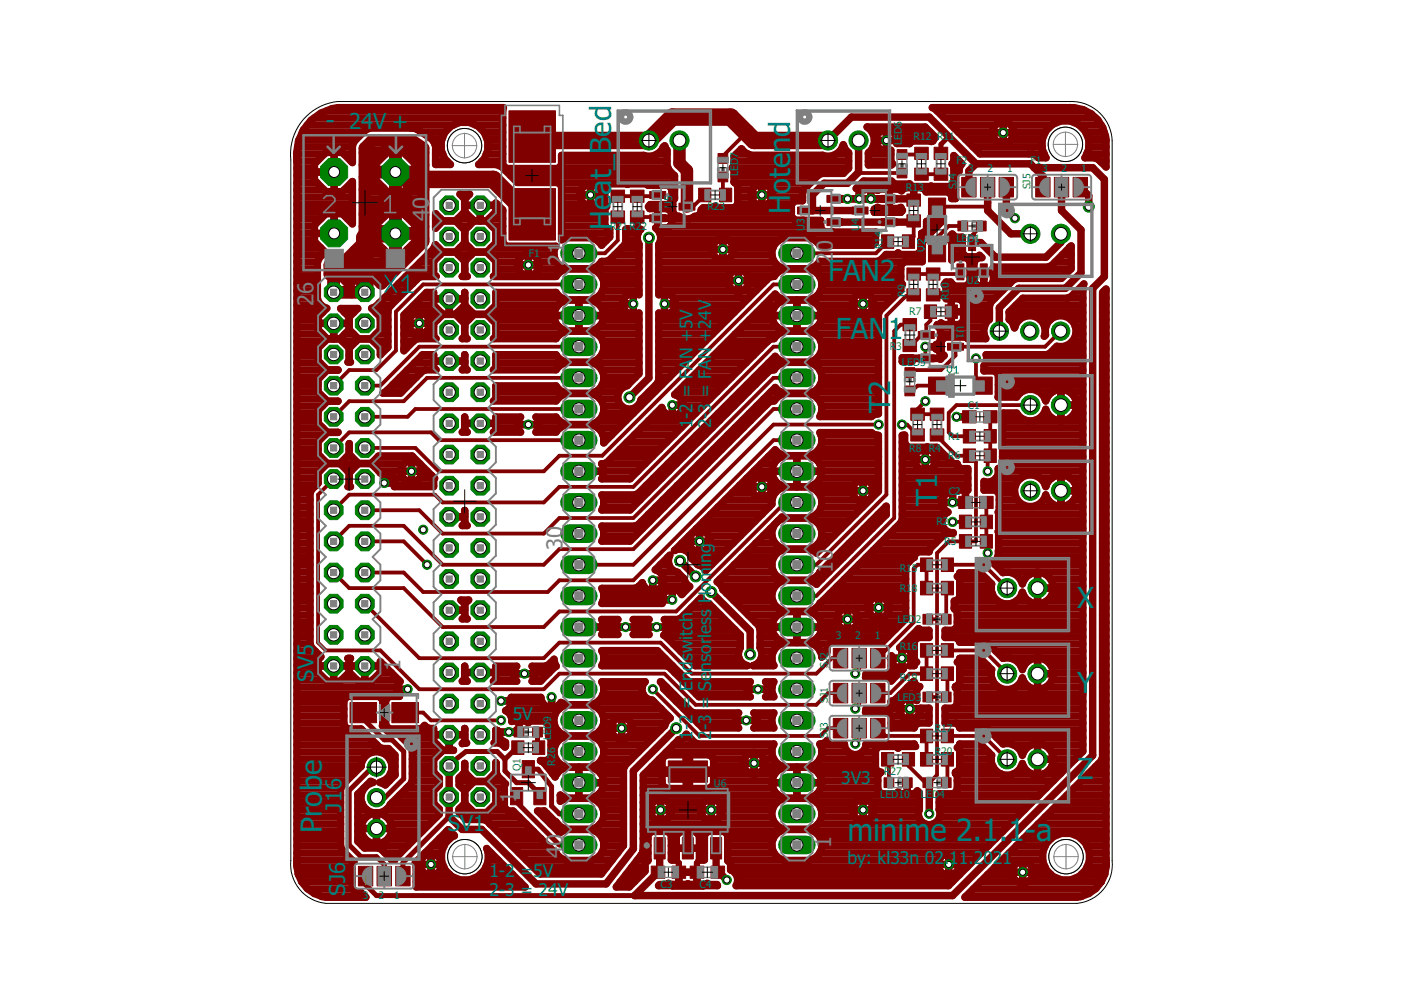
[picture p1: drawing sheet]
<svg xmlns="http://www.w3.org/2000/svg" width="297mm" height="210mm" viewBox="0 0 297 210" stroke-linecap="round" stroke-linejoin="round" font-family="sans-serif">
<defs><g id="words">
<text font-size="6.5" fill="#008080" x="179.7" y="178.3">minime 2.1.1-a</text>
<g font-size="6.2" fill="#008080">
<text x="129.6" y="29" transform="rotate(-90 129.6 29)">ed</text>
<text x="167.5" y="29.1" transform="rotate(-90 167.5 29.1)">d</text>
<text x="129.6" y="36" transform="rotate(-90 129.6 36)">_</text>
<text x="129.6" y="32.6" transform="rotate(-90 129.6 32.6)">B</text>
<text x="167.5" y="35.7" transform="rotate(-90 167.5 35.7)">e</text>
<text x="167.5" y="32.5" transform="rotate(-90 167.5 32.5)">n</text>
<text x="129.6" y="41.3" transform="rotate(-90 129.6 41.3)">a</text>
<text x="129.6" y="38.1" transform="rotate(-90 129.6 38.1)">t</text>
<text x="167.5" y="41.1" transform="rotate(-90 167.5 41.1)">o</text>
<text x="167.5" y="37.8" transform="rotate(-90 167.5 37.8)">t</text>
<text x="129.6" y="44.5" transform="rotate(-90 129.6 44.5)">e</text>
<text x="167.5" y="45.3" transform="rotate(-90 167.5 45.3)">H</text>
<text x="129.6" y="48.7" transform="rotate(-90 129.6 48.7)">H</text>
<text x="175.6" y="59.5">FAN2</text>
<text x="177.2" y="71.9">FAN</text>
<text x="188.2" y="71.9">1</text>
<text x="188.8" y="87.5" transform="rotate(-90 188.8 87.5)">T2</text>
<text x="198.7" y="107.4" transform="rotate(-90 198.7 107.4)">T</text>
<text x="198.7" y="103.8" transform="rotate(-90 198.7 103.8)">1</text>
<text x="228.4" y="128.8">X</text>
<text x="228.4" y="147">Y</text>
<text x="68.3" y="167.7" transform="rotate(-90 68.3 167.7)">b</text>
<text x="68.3" y="164.3" transform="rotate(-90 68.3 164.3)">e</text>
<text x="228.4" y="165.1">Z</text>
<text x="68.3" y="173.3" transform="rotate(-90 68.3 173.3)">r</text>
<text x="68.3" y="171.1" transform="rotate(-90 68.3 171.1)">o</text>
<text x="68.3" y="176.7" transform="rotate(-90 68.3 176.7)">P</text>
</g>
<text font-size="5.2" fill="#008080" x="69.1" y="27.3">-</text>
<g font-size="4.7" fill="#008080">
<text x="74" y="27.3">24V +</text>
<text x="66.4" y="141.9" transform="rotate(-90 66.4 141.9)">V</text>
<text x="66.4" y="139.1" transform="rotate(-90 66.4 139.1)">5</text>
<text x="66.4" y="144.5" transform="rotate(-90 66.4 144.5)">S</text>
<text x="72.4" y="172.1" transform="rotate(-90 72.4 172.1)">J16</text>
<text x="94.9" y="176.3">SV1</text>
<text x="73.2" y="185.3" transform="rotate(-90 73.2 185.3)">6</text>
<text x="73.2" y="189.9" transform="rotate(-90 73.2 189.9)">S</text>
<text x="73.2" y="187.3" transform="rotate(-90 73.2 187.3)">J</text>
</g>
<g font-size="4.7" fill="#808080">
<text x="90.9" y="46.8" transform="rotate(-90 90.9 46.8)">40</text>
<text x="176.5" y="53.5" transform="rotate(-90 176.5 53.5)">0</text>
<text x="119.6" y="56.5" transform="rotate(-90 119.6 56.5)">21</text>
<text x="176.5" y="56" transform="rotate(-90 176.5 56)">2</text>
<text x="66.4" y="64.9" transform="rotate(-90 66.4 64.9)">2</text>
<text x="66.4" y="62.4" transform="rotate(-90 66.4 62.4)">6</text>
<text x="119.3" y="116.6" transform="rotate(-90 119.3 116.6)">30</text>
<text x="176.5" y="121.4" transform="rotate(-90 176.5 121.4)">10</text>
<text x="84.9" y="142.2" transform="rotate(-90 84.9 142.2)">1</text>
<text x="109.4" y="170.3" transform="rotate(-90 109.4 170.3)">1</text>
<text x="176.2" y="179.8" transform="rotate(-90 176.2 179.8)">1</text>
<text x="119.3" y="181.9" transform="rotate(-90 119.3 181.9)">40</text>
</g>
<g font-size="3.7" fill="#008080">
<text x="150.8" y="65.8" transform="rotate(-90 150.8 65.8)">V</text>
<text x="146.8" y="69.9" transform="rotate(-90 146.8 69.9)">5V</text>
<text x="150.8" y="69.9" transform="rotate(-90 150.8 69.9)">24</text>
<text x="146.8" y="72.6" transform="rotate(-90 146.8 72.6)">+</text>
<text x="150.8" y="76.2" transform="rotate(-90 150.8 76.2)">N +</text>
<text x="146.8" y="80.4" transform="rotate(-90 146.8 80.4)">FAN</text>
<text x="150.8" y="80.4" transform="rotate(-90 150.8 80.4)">F</text>
<text x="150.8" y="78.4" transform="rotate(-90 150.8 78.4)">A</text>
<text x="146.8" y="87.5" transform="rotate(-90 146.8 87.5)">2</text>
<text x="146.8" y="84.3" transform="rotate(-90 146.8 84.3)">=</text>
<text x="146.8" y="90.8" transform="rotate(-90 146.8 90.8)">1-</text>
<text x="150.8" y="90.8" transform="rotate(-90 150.8 90.8)">2-3 =</text>
<text x="150.8" y="119.4" transform="rotate(-90 150.8 119.4)">n</text>
<text x="150.8" y="117.3" transform="rotate(-90 150.8 117.3)">g</text>
<text x="146.8" y="131.9" transform="rotate(-90 146.8 131.9)">h</text>
<text x="150.8" y="127.9" transform="rotate(-90 150.8 127.9)">Homi</text>
<text x="146.8" y="135.7" transform="rotate(-90 146.8 135.7)">i</text>
<text x="146.8" y="134.9" transform="rotate(-90 146.8 134.9)">tc</text>
<text x="150.8" y="134.4" transform="rotate(-90 150.8 134.4)">e</text>
<text x="150.8" y="132.4" transform="rotate(-90 150.8 132.4)">ss</text>
<text x="146.8" y="142.2" transform="rotate(-90 146.8 142.2)">ds</text>
<text x="146.8" y="138.5" transform="rotate(-90 146.8 138.5)">w</text>
<text x="150.8" y="142.4" transform="rotate(-90 150.8 142.4)">n</text>
<text x="150.8" y="140.3" transform="rotate(-90 150.8 140.3)">s</text>
<text x="150.8" y="138.6" transform="rotate(-90 150.8 138.6)">orl</text>
<text x="146.8" y="144.3" transform="rotate(-90 146.8 144.3)">n</text>
<text x="150.8" y="146.4" transform="rotate(-90 150.8 146.4)">S</text>
<text x="150.8" y="144.3" transform="rotate(-90 150.8 144.3)">e</text>
<text x="108.7" y="152.7">5V</text>
<text x="146.8" y="150.3" transform="rotate(-90 146.8 150.3)">= E</text>
<text x="150.8" y="153.5" transform="rotate(-90 150.8 153.5)">3</text>
<text x="150.8" y="150.3" transform="rotate(-90 150.8 150.3)">=</text>
<text x="146.8" y="156.9" transform="rotate(-90 146.8 156.9)">1-2</text>
<text x="150.8" y="156.9" transform="rotate(-90 150.8 156.9)">2-</text>
<text x="178.3" y="166.1">3V3</text>
<text x="103.8" y="185.9">1-2 =5V</text>
<text x="179.7" y="183.3">by: kl33n 02.</text>
<text x="201.3" y="183.3">11.2021</text>
<text x="103.8" y="189.9">2-3 = 24V</text>
</g>
<g font-size="2.2" fill="#008080">
<text x="191.2" y="26.9" transform="rotate(-90 191.2 26.9)">6</text>
<text x="193.7" y="29.8">R12 R11</text>
<text x="191.2" y="30.7" transform="rotate(-90 191.2 30.7)">LED</text>
<text x="202.8" y="34.7">F2</text>
<text x="218.5" y="34.7">F1</text>
<text x="156.5" y="37.3" transform="rotate(-90 156.5 37.3)">LED7</text>
<text x="192.1" y="40.5">R13</text>
<text x="202.8" y="40.2" transform="rotate(-90 202.8 40.2)">SJ4</text>
<text x="205.3" y="36.4">3</text>
<text x="209.4" y="36.4">2</text>
<text x="213.5" y="36.4">1</text>
<text x="218.5" y="40.2" transform="rotate(-90 218.5 40.2)">SJ5</text>
<text x="220.9" y="36.4">3</text>
<text x="225.1" y="36.4">2</text>
<text x="229.2" y="36.4">1</text>
<text x="142.5" y="44.1" transform="rotate(-90 142.5 44.1)">U5</text>
<text x="150" y="44.6">R23</text>
<text x="170.6" y="47.6" transform="rotate(-90 170.6 47.6)">3</text>
<text x="129.3" y="48.8">R21</text>
<text x="133.5" y="48.8">R22</text>
<text x="170.6" y="49" transform="rotate(-90 170.6 49)">U</text>
<text x="182.2" y="49" transform="rotate(-90 182.2 49)">U4</text>
<text x="187.1" y="52.9" transform="rotate(-90 187.1 52.9)">R14</text>
<text x="202.8" y="51.2">LED1</text>
<text x="112.1" y="54.4">F1</text>
<text x="192" y="62.9" transform="rotate(-90 192 62.9)">R9</text>
<text x="201.1" y="63.6" transform="rotate(-90 201.1 63.6)">R1</text>
<text x="201.1" y="61" transform="rotate(-90 201.1 61)">0</text>
<text x="205" y="60.3">U2</text>
<text x="192.8" y="66.9">R7</text>
<text x="202.8" y="69.1" transform="rotate(90 202.8 69.1)">U1</text>
<text x="188.7" y="74.3">R</text>
<text x="190" y="74.3">3</text>
<text x="191.2" y="77.6">LED5</text>
<text x="205.2" y="86.7">C1</text>
<text x="192.8" y="95.7">R8</text>
<text x="196.9" y="95.7">R4</text>
<text x="201" y="93.3">R1</text>
<text x="201" y="97.4">R6</text>
<text x="201.1" y="104.9">C</text>
<text x="202.5" y="104.9">2</text>
<text x="198.6" y="111.4">R2</text>
<text x="200.2" y="115.5">R5</text>
<text x="190.7" y="121.3">R</text>
<text x="190.7" y="125.4">R</text>
<text x="192.1" y="121.3">15</text>
<text x="192.1" y="125.4">18</text>
<text x="177.2" y="135.4">3</text>
<text x="181.3" y="135.4">2</text>
<text x="185.5" y="135.4">1</text>
<text x="190.3" y="132.1">LED2</text>
<text x="190.7" y="137.8">R16</text>
<text x="175.5" y="141.6" transform="rotate(-90 175.5 141.6)">SJ2</text>
<text x="175.5" y="149" transform="rotate(-90 175.5 149)">SJ1</text>
<text x="190.3" y="148.6">LED3</text>
<text x="190.7" y="144.4">R19</text>
<text x="116.9" y="155.9" transform="rotate(-90 116.9 155.9)">ED9</text>
<text x="198.2" y="155.2">R17</text>
<text x="116.9" y="157" transform="rotate(-90 116.9 157)">L</text>
<text x="175.5" y="156.4" transform="rotate(-90 175.5 156.4)">SJ3</text>
<text x="198.2" y="160.1">R20</text>
<text x="110.4" y="163.5" transform="rotate(-90 110.4 163.5)">Q1</text>
<text x="117.7" y="162.3" transform="rotate(-90 117.7 162.3)">R26</text>
<text x="151.4" y="166.8">U6</text>
<text x="187.4" y="164.2">R</text>
<text x="188.8" y="164.2">27</text>
<text x="186.6" y="169.2">LED10</text>
<text x="195.3" y="169.2">LE</text>
<text x="197.6" y="169.2">D4</text>
<text x="77" y="190.6">3</text>
<text x="80.3" y="190.6">2</text>
<text x="83.6" y="190.6">1</text>
<text x="140.1" y="188.2">C3</text>
<text x="148.3" y="188.2">C4</text>
</g>
</g></defs>
<g fill="#800000" stroke="#800000" stroke-width=".21">
<path d="M199.6 118.3h2.6v2.9h-2.6z"/>
<path d="M195.2 118.3h2.5v2.9h-2.5z"/>
<path d="M199.6 136.5h2.6v2.8h-2.6z"/>
<path d="M195.2 136.5h2.5v2.8h-2.5z"/>
<path d="M199.6 154.6h2.6v2.9h-2.6z"/>
<path d="M195.2 154.6h2.5v2.9h-2.5z"/>
<path d="M199.6 130.3h2.1v2h-2.1z"/>
<path d="M195.7 130.3h2.1v2h-2.1z"/>
<path d="M199.6 146.7h2.1v2.1h-2.1z"/>
<path d="M195.7 146.7h2.1v2.1h-2.1z"/>
<path d="M199.6 164.9h2.1v2.1h-2.1z"/>
<path d="M195.7 164.9h2.1v2.1h-2.1z"/>
<path d="M199.6 123.3h2.6v2.8h-2.6z"/>
<path d="M195.2 123.3h2.5v2.8h-2.5z"/>
<path d="M199.6 141.4h2.6v2.9h-2.6z"/>
<path d="M195.2 141.4h2.5v2.9h-2.5z"/>
<path d="M199.6 159.6h2.6v2.8h-2.6z"/>
<path d="M195.2 159.6h2.5v2.8h-2.5z"/>
<path d="M204.2 91.1h2.6v2.8h-2.6z"/>
<path d="M208.7 91.1h2.5v2.8h-2.5z"/>
<path d="M203.4 109.2h2.6v2.9h-2.6z"/>
<path d="M207.8 109.2h2.6v2.9h-2.6z"/>
<path d="M191.5 72h2.8v2.5h-2.8z"/>
<path d="M191.5 67.5h2.8v2.6h-2.8z"/>
<path d="M203.4 113.3h2.6v2.9h-2.6z"/>
<path d="M207.8 113.3h2.6v2.9h-2.6z"/>
<path d="M204.2 95.2h2.6v2.9h-2.6z"/>
<path d="M208.7 95.2h2.5v2.9h-2.5z"/>
<path d="M200.4 64.6h2.6v2.9h-2.6z"/>
<path d="M196 64.6h2.6v2.9h-2.6z"/>
<path d="M194.7 70.3h3.4v1.5h-3.4z"/>
<path d="M194.7 75.2h3.4v1.5h-3.4z"/>
<path d="M200.9 72.8h3.4v1.5h-3.4z"/>
<path d="M191.9 78h2v2h-2z"/>
<path d="M191.9 81.9h2v2h-2z"/>
<path d="M208.5 87.1h2.9v2.6h-2.9z"/>
<path d="M204.1 87.1h2.9v2.6h-2.9z"/>
<path d="M207.7 105.2h2.9v2.6h-2.9z"/>
<path d="M203.3 105.2h2.8v2.6h-2.8z"/>
<path d="M190.2 35.6h2.1v2.1h-2.1z"/>
<path d="M190.2 31.7h2.1v2.1h-2.1z"/>
<path d="M198.1 35.6h2.8v2.6h-2.8z"/>
<path d="M198.1 31.2h2.8v2.6h-2.8z"/>
<path d="M193.9 31.2h2.9v2.6h-2.9z"/>
<path d="M193.9 35.6h2.9v2.6h-2.9z"/>
<path d="M175.3 46.4h3.4v1.4h-3.4z"/>
<path d="M175.3 41.4h3.4v1.5h-3.4z"/>
<path d="M169.1 43.9h3.4v1.5h-3.4z"/>
<path d="M186.9 46.4h3.3v1.4h-3.3z"/>
<path d="M186.9 41.4h3.3v1.5h-3.3z"/>
<path d="M180.7 43.9h3.3v1.5h-3.3z"/>
<path d="M192.3 45.6h2.9v2.5h-2.9z"/>
<path d="M192.3 41.1h2.9v2.6h-2.9z"/>
<path d="M186.9 49.8h2.6v2.9h-2.6z"/>
<path d="M191.3 49.8h2.6v2.9h-2.6z"/>
<path d="M129.5 40.3h2.9v2.6h-2.9z"/>
<path d="M129.5 44.7h2.9v2.6h-2.9z"/>
<path d="M133.7 44.7h2.8v2.6h-2.8z"/>
<path d="M133.7 40.3h2.8v2.6h-2.8z"/>
<path d="M137.8 40.6h3.3v1.5h-3.3z"/>
<path d="M137.8 45.5h3.3v1.5h-3.3z"/>
<path d="M144 43.1h3.3v1.5h-3.3z"/>
<path d="M148.1 39.9h2.6v2.9h-2.6z"/>
<path d="M152.5 39.9h2.6v2.9h-2.6z"/>
<path d="M152.2 36.5h2.1v2h-2.1z"/>
<path d="M152.2 32.6h2.1v2h-2.1z"/>
<path d="M109 154.2h2.1v2.1h-2.1z"/>
<path d="M112.9 154.2h2.1v2.1h-2.1z"/>
<path d="M112.9 157.1h2.6v2.9h-2.6z"/>
<path d="M108.5 157.1h2.6v2.9h-2.6z"/>
<path d="M191.3 159.6h2.6v2.8h-2.6z"/>
<path d="M186.9 159.6h2.6v2.8h-2.6z"/>
<path d="M191.3 164.9h2.1v2.1h-2.1z"/>
<path d="M187.4 164.9h2.1v2.1h-2.1z"/>
<path d="M184.6 144.9h3v4.1h-3z"/>
<path d="M180.6 144.9h3.1v4.1h-3.1z"/>
<path d="M176.7 144.9h3v4.1h-3z"/>
<path d="M184.6 137.5h3v4.1h-3z"/>
<path d="M180.6 137.5h3.1v4.1h-3.1z"/>
<path d="M176.7 137.5h3v4.1h-3z"/>
<path d="M184.6 152.3h3v4.2h-3z"/>
<path d="M180.6 152.3h3.1v4.2h-3.1z"/>
<path d="M176.7 152.3h3v4.2h-3z"/>
<path d="M110.7 161.3h2.6v3.6h-2.6z"/>
<path d="M113.2 167h2.6v3.6h-2.6z"/>
<path d="M108.2 167h2.6v3.6h-2.6z"/>
<path d="M138.7 177.6h2.3v4.5h-2.3z"/>
<path d="M144.7 177.6h2.3v4.5h-2.3z"/>
<path d="M150.7 177.6h2.3v4.5h-2.3z"/>
<path d="M141.7 161.3h8.3v4.6h-8.3z"/>
<path d="M138.1 183.6h2.8v2.6h-2.8z"/>
<path d="M142.5 183.6h2.9v2.6h-2.9z"/>
<path d="M150.7 183.6h2.9v2.6h-2.9z"/>
<path d="M146.3 183.6h2.9v2.6h-2.9z"/>
<path d="M74.2 148.9h5.6v4.3h-5.6z"/>
<path d="M83.1 148.9h5.6v4.3h-5.6z"/>
<path d="M107.9 40h9.9v10.9h-9.9z"/>
<path d="M107.9 23.5h9.9v10.9h-9.9z"/>
<path d="M197.2 90.9h2.9v2.6h-2.9z"/>
<path d="M197.2 86.5h2.9v2.6h-2.9z"/>
<path d="M193.1 90.9h2.9v2.6h-2.9z"/>
<path d="M193.1 86.5h2.9v2.6h-2.9z"/>
<path d="M227.5 37.6h3.1v4.2h-3.1z"/>
<path d="M223.5 37.6h3.1v4.2h-3.1z"/>
<path d="M219.6 37.6h3v4.2h-3z"/>
<path d="M211.8 37.6h3.1v4.2h-3.1z"/>
<path d="M207.9 37.6h3v4.2h-3z"/>
<path d="M203.9 37.6h3v4.2h-3z"/>
<path d="M83.9 183.7h3.1v4.1h-3.1z"/>
<path d="M79.9 183.7h3.1v4.1h-3.1z"/>
<path d="M76 183.7h3v4.1h-3z"/>
<path d="M196.8 79.9h3.7v3.7h-3.7z"/>
<path d="M206.7 79.9h3.7v3.7h-3.7z"/>
<path d="M207 46.9h2.1v2.1h-2.1z"/>
<path d="M203.1 46.9h2.1v2.1h-2.1z"/>
<path d="M196.8 51.9h3.7v3.6h-3.7z"/>
<path d="M196.8 42h3.7v3.6h-3.7z"/>
<path d="M192.3 56.8h2.9v2.6h-2.9z"/>
<path d="M192.3 61.2h2.9v2.6h-2.9z"/>
<path d="M196.4 61.2h2.9v2.6h-2.9z"/>
<path d="M196.4 56.8h2.9v2.6h-2.9z"/>
<path d="M202.9 55.9h1.5v3.4h-1.5z"/>
<path d="M207.8 55.9h1.5v3.4h-1.5z"/>
<path d="M205.4 49.7h1.4v3.4h-1.4z"/>
</g>
<g fill="none" stroke="#800000" stroke-width="1.6">
<path d="M62.9 32.6h5.9M62.9 38.8h4.3M62.9 37.2h3.8M62.9 35.7h3.8M63 34.2h4.3M63.1 31.1h11.6M63.4 29.6h12.1M64.1 28h12.9M65.1 26.5h31M66.6 25h40M66.7 36.5h4.2M69.3 23.5h37.3"/>
<path d="M70.8 32.6h.1M70.8 32.3v8.3M70.8 38.8h.1M70.8 37.2h.1M70.8 35.7h.1M70.8 34.2h.1M72.9 32.6h1.8M74.4 34.2h.3M74.5 38.8h.2M89.4 28h4.9M91.6 29.6h2.1M92.4 32.6h1.5"/>
<path d="M92.4 34.2h2.4M92.4 31.1h1.2M100.9 26.5h5.7M102.2 34.2h4.4M102.6 28h4M103.1 32.6h3.5M103.3 29.6h3.3M103.4 31.1h3.2M106.7 35.7h.6M108.2 37.2h34.8M118.3 35.7h23.4M118.4 38.8h24.6"/>
<path d="M119.1 34.2h22.3M125.2 39.1v4.5M139.4 32.6h2M140.7 31.1h.3M155.4 35.7h24.5M155.6 37.2h17.8M155.6 34.2h24.3M155.8 38.8h16.1M156.1 32.6h2.5M161.5 39.1v4.5M175.6 29.8l4.9-5h16.5l9.9 9.9M177.4 32.6h2.5"/>
<path d="M178.6 31.1h.4M181.5 40l1.6-1.6h5.9l.7 .6h3.1l.6 .5h8.1l.7-.7v-3.7l-.4-.4 .4-.3v-1.4l1.8 1.7-.3 .3-.4 .8v.5l-.7 .8v5h-.8v-.6l-.8-.8-4.7-.1a1.34 1.34 0 0 0-1-.8h-3.2l-.6 .3-.3 .4-.8-.4h-3.7l-.6 .3a2.28 2.28 0 0 0-2.7-.2l-.2-.1a2.3 2.3 0 0 0-1.7-.1zM182 29.8v6.7l-2.3 2.4h-5l-2.4 2.4v3.3M182.2 39.9v2.3M182.8 38.8h6.6M183.8 26.9h12.4l2.2 2.2-.6 .8-.4 .1-4-.1-.6 .6-2.7-.1a2.29 2.29 0 0 0-2-2.9 2.29 2.29 0 0 0-2.4 2.7 2.29 2.29 0 0 0 3.2 1.6v2.6l.4 .3-.3 .3h-4.9v-2.6a3.3 3.3 0 0 0-.3-5.5zM184.1 32.6h4.8M184.1 34.2h4.8M184.6 39.9v2.3M184.9 28h1.5M185.1 31.1h1M185.4 29.6h.3"/>
<path d="M185.7 29.8h4.5M187.9 27.5v4.5M187.9 31.1h.1M187.9 29.6h.1M187.9 28h.1M189.4 28h7.9M190.2 29.6h7.7M192.8 39h.1M193.7 39.8v2.6M198.6 23.5h31.5M200.2 25h32.1M201.7 26.5h9.4"/>
<path d="M202.2 38.8h.4M202.2 37.2h.4M202.2 35.7h1.2M202.2 34.2h1.2M203.2 28h7.2M204.7 29.6h6.2M206.2 31.1h14.8M206.9 34.7l-1.5 1.5v3.5M206.9 34.7h11.6l.8 .9M209.4 39.7v4.9l4.9 5h4.2M210.4 28.1h4.6M210.9 29.6a2.29 2.29 0 0 1 .2-3.1 2.29 2.29 0 0 1 3.2 0 2.29 2.29 0 0 1 .2 3.1"/>
<path d="M210.9 29.6a2.29 2.29 0 0 0 3.6 0M212.7 25.8v4.6M212.7 29.6h.1M212.7 28h.1M212.7 26.5h.1M213.4 39.7v4.8l1.8 1.8M214.3 26.5h8.7M214.5 29.6h6.5M215 28h6.6M218.9 32.6l.7 .4 .6 .5h1.6a5 5 0 0 1 4.1-7.9 5 5 0 0 1 4.1 7.9h2.1l.8 .3 1.6 1.6v-5.6a7.5 7.5 0 0 0-8.3-7h-28.5l.5 .3 9.6 9.5h13.6M219.3 35.6l1.8 1.8v2.3M219.3 35.6h12.4l2.4 2.4v20.7l-2.4 2.4v99.1l-29.7 29.7h-67.4l5.3-5.3v-4.7"/>
<path d="M225.1 39.7v4.9l4.1 4.1v9.1l-3.3 3.3h-9.9l-4.1 4.2v4.9M228.8 26.5h4.7M229 39.7l1.8 1.8v2.3M230.2 28h3.9M230.4 32.6h4.1M230.8 29.6h3.7M230.8 31.1h3.7M233.3 34.2h1.2M62.9 49.4h3.8M62.9 58.6h4.4M62.9 57.1h4.4M62.9 55.6h4.4"/>
<path d="M62.9 54h5.5M62.9 52.5h5.1M62.9 51h3.8M62.9 47.9h3.8M62.9 46.4h5.2M62.9 44.9h11.8M62.9 43.3h11.8M62.9 41.8h11.8M62.9 40.3h5.8M70.8 49.4h.1M70.8 45.3v4.2h-4.1M70.8 47.9h.1"/>
<path d="M70.8 46.4h.1M70.8 40.3h.1M72.9 40.3h1.8M73.6 46.4h1.1M87.6 57.1h4.3M89.1 55.6h2.8M89.4 58.6l-.6 .3-6.3 6.2-.2 .6v7.9l-1.7 1.7v-1.5l-1.9-1.9h-2.7l-1.9 1.9v2.7l.2 .3h-.5l.2-.3v-2.7l-1.9-1.9h-2.7l-1.9 1.9v2.7l1.9 1.9M90.6 54h2.7M92 52.5h.9M92.4 47.9h.4M92.4 46.4h1M97 46.4h3"/>
<path d="M97.2 54h2.7M97.5 41.2h2.1l-1 1zM97.5 52.5h2M97.6 47.9h1.8M98 58.6l.5-.5 .6 .5zM98.1 41.8h.8M98.5 48.8v2.7M98.5 55.4v2.7M98.5 55.4l-1.9-1.9h-2.7l-2 1.9v2.7l.6 .5h-6.5M98.5 49.4h.1M98.5 51.5l-1.9 1.9h-2.7l-1.6-1.5-.4 .8-12.2 12.3-.9 .4 1.8 1.8v2.7l-1.9 1.9h-2.7l-1.9-1.9v-2.7l1.8-1.8h-3.7l1.8 1.8v2.7l-1.9 1.9h-2.7l-1.9-1.9v-2.7l1.8-1.8-.9-.4-.7-.7-.4-1v-7.6l.4-1 .7-.7 .8-.4-2.5-2.4v-3.4l2.4-2.5h3.5l2.1 2.2v-9l-2.1 2.1h-3.5l-2.4-2.4v-3.4l2.4-2.5h3.5l2.1 2.2v-3.6l.4-.9 2.4-2.4 1-.4h8.5a2.8 2.8 0 0 1 1.9 .5l2.1 1.4a2.69 2.69 0 0 1 1.4 2.6v3.2h3.1a5 5 0 0 1-.7-7.4 5 5 0 0 1 7.4 0 5 5 0 0 1-.7 7.4h3.7l1.2 .4 3.3 3.4h8.6l.8 .8v11.4l1-.5h5.3l1.2 .5 1 1.1 1.7-1.7v-1.7h-.3l-.8-.7v-3.7l.4-.4-.4-.4v-3.6l.8-.8h8.1l.3 .3h4.3l.7 .7v2.6l-.7 .8h-3.9l-.3 .4 .3 .4h3.5a1.26 1.26 0 0 1 1.1 1.2v1.8a1.3 1.3 0 0 1-1.1 1.1h-2.3a2.52 2.52 0 0 1 .7 3.5M98.5 44.9l-1.9 1.9h-2.7l-1.5-1.5v3.1l1.5-1.5h2.7l1.9 1.9"/>
<path d="M98.5 57.1h.1M98.5 55.6h.1M98.5 51h.1M98.5 44.9h.1M98.5 43.3h.1M98.6 55.4l1.9-1.9h2.7l1.9 1.9v2.7l-.5 .5h13.3l1-1.1 1.2-.5h5.3a3.3 3.3 0 0 1 2.7 3.3 3.3 3.3 0 0 1-2.7 3.3h-5.3l-1.2-.5-1-1.1h-12.8v2.7M98.6 44.9l1.9 1.9h2.7l1.9-1.9v-1.9l1.5 1.5v6.9l.8 .8h10.4l-.3 .9v1.3l.5 1.2M98.6 48.8l1.9-1.9h2.7l1.9 1.9v2.7l-1.9 1.9h-2.7l-1.9-1.9M98.6 42.2l-.1 2.7M98.6 43.5h6.5M101.8 43.5v3.3M101.8 46.4h.1"/>
<path d="M101.8 44.9h.1M103.6 46.4h3M103.8 54h7.5M104.1 52.5h13.6M104.2 47.9h2.4M105.1 49.4h1.5M105.1 57.1h4.8M105.1 55.6h4.7M105.1 51h1.5M105.1 44.9h1.5M105.1 43.3h.3M109.7 56.2h4.6"/>
<path d="M112 53.9v4.6M112 57.1h.1M112 55.6h.1M112 54h.1M112.7 54h4.8M114.1 57.1h5.9M114.2 55.6h3.8M119.1 49.4h10.2M119.1 47.9h9.2M119.1 46.4h9.1M119.1 44.9h9.1M119.1 43.3h5"/>
<path d="M119.1 41.8h3.9M119.1 40.3h4.1M122.9 41.3h4.6M123.2 40.3a2.29 2.29 0 0 1 4 0M123.2 40.3a2.29 2.29 0 0 0 2 3.3 2.29 2.29 0 0 0 2-3.3M125.2 43.3h.1M125.2 41.8h.1M125.2 40.3h.1M125.5 57.1h10M126.3 43.3h1.9M126.6 51h2M127.2 40.3h1"/>
<path d="M127.4 41.8h.8M127.5 55.6h8M127.6 58.6h7.9M130.3 54h5.2M131.8 52.5h3.7M132.7 49.4h2.6M132.7 51h2.4M135.1 46v2.6M135.1 46h.1M135.1 47.9h.1M135.1 46.4h.1M135.5 51.8a2.44 2.44 0 0 1 .4-3.2h-2.4l-.4-.1-.4 .1v2.7l-.3 .6-3.2 3.2-.6 .3h-1l-1 1.1-1.2 .5h-5.3l-1.2-.5-.9-.9"/>
<path d="M135.5 51.8v10.7a2.27 2.27 0 0 0-3.5 1.9 2.27 2.27 0 0 0 3.5 2v12.8l-2.5 2.6M135.5 51.8h.1M137.6 50.4v29.7l-4.1 4.1M139.4 44.2v4.1M139.4 46.3h3M139.4 47.9h.1M139.4 46.4h.1M139.4 44.9h.1M139.7 58.6h14.8M139.7 51.8v10.7a2.28 2.28 0 0 1 3.5 1.9 2.28 2.28 0 0 1-3.5 2v14.1l-.3 .8-3.5 3.4M139.7 51.8h.1M139.7 57.1h26.5"/>
<path d="M139.7 55.6h24.5M139.7 54h11.6M139.7 52.5h11.3M139.9 49.4h45.7M140 51h12M141.7 43.3h.9M142.1 47.9h31.9M142.2 44.9h.4M142.4 46.4h2.6M142.4 41.8h.6M142.4 40.3h.6M146.3 46.4h22"/>
<path d="M148.7 44.9h19.1M151 52.9h4.6M153.3 50.6v4.6M153.3 54h.1M153.3 52.5h.1M153.3 51h.1M154.3 59.5h4.6M154.5 51h10.6M155.2 54h8.5M155.5 52.5h8.4M156.4 43.3h4M156.4 43.3l-.7 .7h-3.7l-.4-.3-.3 .3h-2.2l-.4 .5v.6l-.8 .7h-.6a2.56 2.56 0 0 1-3.3 0h-.6l-.8-.7v-2.6l.4-.4v-4.8l-1.2-1.2-.4-1v-3.2l-.5-1-.3 .3a3.2 3.2 0 0 1-4.1 1.7h-17.4v2.1l-.8 .7h-10.9l-.8-.7v-12l.1-.2h-35a10.2 10.2 0 0 0-8.8 11.6v148.6a6.2 6.2 0 0 0 1.1 4"/>
<path d="M156.4 43.3v-3.9l-.8-.8v-2.7l-.4-.3 .4-.4v-2.1l1.6-1.5 .9 .8 1.1 .5h15.3a3.2 3.2 0 0 0 4.3-2.2l.4 1 .7 .7v3.2l-1.1 1.2h-4.5l-.8 .3-3 3.1-.3 .7v1.7h-1.6l-.8 .7v2.6l.8 .8h5.4v1.7l.8 .7 10.9 .1-.1 2.2-.6 .6h-11.2l-1-1.1-1.2-.5h-5.3a3.4 3.4 0 0 0-2.1 5.2M156.4 41.8h2.9M156.4 40.3h3.1M156.6 57.2v4.6M156.6 58.6h.1M158.7 58.6h5.4l1-1.1 1.2-.5h5.3a3.3 3.3 0 0 1 2.7 3.3 3.3 3.3 0 0 1-2.7 3.3h-5.3l-1.2-.5-.7-.8-21.4 21.4a2.28 2.28 0 0 1 1.2 3.8 2.28 2.28 0 0 1-3.9-1.1l-11.6 11.7-.7 .2M159.3 41.3h4.5M161.5 43.3h.1M161.5 41.8h.1M161.5 40.3h.1M162.6 43.3h5.2M163.6 40.3h6.8"/>
<path d="M163.7 58.6l-.7 .3-35 35a3.3 3.3 0 0 0-2.6-3.9h-5.3l-1.2 .6-1 1h-4.3l.6-.9M163.7 41.8h6.5M164.2 55.6l.9 .9 1.2 .5h5.3l1.2-.5 .9-.9M170.8 44.6h11.6M171.7 57.1h19.3M172.8 51h12.8M173.7 55.6h18M173.8 58.6h17.2M177 42.2h16.4l.3 .2M179.7 42.2h.1M182.2 41.8h.1M182.2 40.3h.1"/>
<path d="M184.6 41.8h.1M184.6 40.3h.1M185.4 44.3l.7-.4 .6 .3h3.7l.6-.2 .3 .6-.3 .4h-5.6zM185.4 44.9h5.7M185.9 40.3h.3M187.8 54h7.7M188.6 40.1v4.1M188.6 43.3h.1M188.6 41.8h.1M188.6 40.3h.1M190.9 40.3h.4M191 45h.1"/>
<path d="M193.7 42.4h.1M193.7 41.8h.1M193.7 40.3h.1M193.7 46.8l-.3 .3h-16.4M195.2 52.5h.3M195.2 51h.7M195.7 49.4l.7-.7v-1.8h3.3l-2.5 2.5M196.1 40.3h6.5M196.4 47.9h2.4M197.2 49.4l-.2 .7v.5h-.7l-.8 .7v4.2h-3.8l-.7 .8v3.6l.3 .4-.3 .4v.8l-4.5 4.5-.3 .6v21.2h-.4l-1 .5h-11l.4-.9v-1.3M197.2 49.4h-1.8v1.1l-.2 .4v2.3l-.7 .8h-3.7l-.4-.4-.4 .4h-2.1l-1.2 1.1-.6 .3h-12.3l-.1 .2M201.4 51h2.6"/>
<path d="M201.8 54h2.6M201.8 52.5h2.2M201.8 41.8h.8M204 51v-.7h-1.4l-.7-.7-1 1 .9 .7v3.9l.5-.6h2.6l.8 .8v4.5l-.8 .7h-2.6l-.7-.8h-1l-.4 .5 .4 .7v2.4l2.9 .1a1.24 1.24 0 0 1 .8 1v3.2a1.26 1.26 0 0 1-1.1 1.1h-3l-.7-.3-.4 .3h-.3l-.2 .2 .8 .8v2.5l-.8 .8h-.2v.9h.2a1.31 1.31 0 0 1 .8 1.1v1.1l.8-.8-.6-.6v-2.6l.7-.7h4.5l.4 .3h3.8a3.1 3.1 0 0 1 .8-4.1v-2.8l.3-.8 4.7-4.7 .8-.4h9.4l2.1-2v-4.9l-4.2 4.2-.7 .3h-11.6v2.9l-.2 .6M204 51v2.7l.8 .7h2.6l.3-.3 .5 .5a1.36 1.36 0 0 0-1.7 1.2v3.7l.3 .6M205.7 58.6h.8M205.7 57.1h.8M205.7 55.6h.9M206.5 57.6h4.1M208.6 58.6h.1M208.6 57.6v3M210.6 58.6h14.9"/>
<path d="M210.6 57.1h16.4M223.7 55.6h3.4M224.9 49.6v1.8l-3.1 3.1h-10.7l-3.2-3.1h-1.8M225.2 54h1.9M226.7 52.5h.4M62.9 78.5l8.8-.1-2.3 .1-1.9 1.9v2.7l1.9 1.9M62.9 76.9h5M62.9 75.4h4.6M62.9 73.9h4.6M62.9 72.4h6M62.9 70.8h5.5M62.9 69.3h4.6"/>
<path d="M62.9 67.8h4.6M62.9 66.3h5.5M62.9 64.7h5.2M62.9 63.2h4.4M62.9 61.7h4.4M62.9 60.1h4.4M67.5 68.6h6.5M70.7 68.6v3.2M70.7 70.8h.1M70.7 69.3h.1M72.6 72.4h2.9M73.1 66.3h1.9"/>
<path d="M73.1 70.8h1.9M74 75.4h.1M74 73.9h.1M74 69.3h.1M74 67.8h.1M79.2 72.4h3.1M79.7 66.3h2.6M79.7 70.8h2.6M79.9 64.7h3M80.4 64.3h.1M80.6 73.9h1.4M80.6 69.3h1.7"/>
<path d="M80.6 67.8h1.7M81.5 63.2h2.9M83 61.7h3M84.5 60.1h3M85.6 73.9h.5M85.6 72.4h2.1M85.6 70.8h3M85.6 69.3h1.1M85.6 67.8h1.2M86.2 66.3h7.3M86.3 78.5h3.8M86.6 68.6h4.6"/>
<path d="M87.7 64.7h4.3M87.9 76.9h4M88.9 66.3v4.5M88.9 70.8h.1M88.9 69.3h.1M88.9 67.8h.1M89.2 70.8h2.7M89.2 63.2h2.7M89.4 75.4h2.5M91 67.8h1.8M91.1 69.3h.8M91.9 76.6h6.6"/>
<path d="M91.9 64.7v-2.7h-1.5l-4.8 4.8v7.6l2.3-2.3 .7-.3h3.9l-.6-.5v-2.7l2-1.9h2.7l1.9 1.9M91.9 64.7l2 1.9h2.7l1.9-1.9M91.9 63.4h6.6M95.2 63.4v3.2M95.2 76.6h.1M95.2 66.3h.1M95.2 64.7h.1M97 66.3h3.1M97.7 67.8h1.7M98 78.4l.6-.5 .5 .5zM98 71.8l.5-.5 .6 .5zM98.5 62l.1 2.7"/>
<path d="M98.5 68.6v2.7M98.5 75.2l.1 2.7M98.5 75.2h.1M98.5 62h.1M98.5 76.9h.1M98.5 75.4h.1M98.5 70.8h.1M98.5 69.3h.1M98.5 64.7h.1M98.5 63.2h.1M98.6 68.6l1.9-1.9h2.7l1.9 1.9v2.7l-.5 .5h13.3l1-1.1 1.2-.5h5.3a3.3 3.3 0 0 1 2.7 3.3 3.3 3.3 0 0 1-2.7 3.3h-5.3l-1.2-.5-1-1.1h-12.8v2.7l-.5 .5h13.3l1-1.1 1.2-.5h5.3a3.3 3.3 0 0 1 2.7 3.3 3.3 3.3 0 0 1-2.7 3.3h-5.3l-1.2-.5-1-1.1h-12.8v2.7l-.5 .5h13.3l1-1.1 1.2-.5h5.3l1.2 .5 .9 1 .5 1.2M98.6 64.7l1.9 1.9h2.7l1.9-1.9"/>
<path d="M103.6 66.3h13.9M104.3 67.8h13.3M105.1 76.9h14.7M105.1 75.4h12.9M105.1 70.8h13.7M105.1 69.3h13.4M105.1 64.7h13.2M105.1 63.2h14M117.5 66.9h10.5M120.5 63.6a3.3 3.3 0 0 0-3 3.3 3.3 3.3 0 0 0 3 3.3h4.5a3.3 3.3 0 0 0 3-3.3 3.3 3.3 0 0 0-3-3.3M122.7 63.6v6.6M122.7 69.3h.1"/>
<path d="M122.7 67.8h.1M122.7 66.3h.1M122.7 64.7h.1M125.6 76.9h9.9M126.3 63.2h6.1M126.7 70.8h8.8M127 69.3h8.5M127.2 64.7h4.8M127.4 75.4h8.1M127.6 78.5h7.9M127.7 61.7h7.8M127.8 72.4h7.7"/>
<path d="M127.9 67.8h7.6M127.9 66.3h5M128 73.9h7.5M128 60.1h7.5M132 64.4h2.3M134.3 62.2v4.5M134.3 66.3h.1M134.3 64.7h.1M134.3 63.2h.1M139.7 78.5h3.7M139.7 76.9h5.3M139.7 75.4h6.8"/>
<path d="M139.7 73.9h8.3M139.7 72.4h9.8M139.7 70.8h11.4M139.7 69.3h12.9M139.7 67.8h14.4M139.7 61.7h16.2M139.7 60.1h14.7M140.9 64.4h2.3M140.9 62.2v4.5M140.9 66.3h.1M140.9 64.7h.1M140.9 63.2h.1"/>
<path d="M142.3 66.3h13.4M142.8 63.2h15.9M143.2 64.7h14M148.2 78.5h8.5M149.8 76.9h8.4M151.3 75.4h8.4M152.8 73.9h8.4M154.3 72.4h8.5M154.4 60.2a2.28 2.28 0 0 1 2.2-3 2.28 2.28 0 0 1 2.1 3M154.4 60.2a2.28 2.28 0 0 0 2.2 1.6 2.28 2.28 0 0 0 2.1-1.6M155.9 70.8h9.1M156.6 61.7h.1"/>
<path d="M156.6 60.1h.1M157.2 61.7h3.1M157.4 69.3h7.3M158.8 60.1h3M158.9 67.8h4.9M160.5 66.3h3.2M161.4 78.5h2.1M162 64.7h2.5M163 76.9h3.1M163.5 63.2h1.9M163.7 66.9h10.5M166.7 63.6a3.3 3.3 0 0 0-3 3.3 3.3 3.3 0 0 0 3 3.3h4.5a3.3 3.3 0 0 0 3-3.3 3.3 3.3 0 0 0-3-3.3"/>
<path d="M169 63.6v6.6M169 69.3h.1M169 67.8h.1M169 66.3h.1M169 64.7h.1M171.8 76.9h14.4M172.6 63.2h8.5M172.9 70.8h13.3M173.2 69.3h13M173.4 64.7h7.3M173.7 75.4h12.5M173.8 78.5h12.4"/>
<path d="M173.9 61.7h16.9M174 72.4h12.2M174.1 67.8h12.1M174.1 66.3h7.5M174.2 73.9h12M174.2 60.1h17M180.7 64.4h4.6M183 62.2v4.5M183 66.3h.1M183 64.7h.1M183 63.2h.1M184.4 66.3h2"/>
<path d="M184.9 63.2h4.4M185.3 64.7h2.4M191.3 75.8h2.1v.8l-2.1 .1zM193.4 76h6M196.2 73.5h2.3M196.2 73.5h.1M196.4 76h.1M197.8 62.5h2.8M197.8 62.5h.1M198.4 73.9h1.2M198.9 69.3h9.8M199.3 72.4h.3"/>
<path d="M199.4 75.4h.8M199.4 70.8h9.2M200.4 60.1h1.4M200.6 63.2h10.4M200.6 61.7h11.9M201.7 63.4v5.4M201.7 66.1h2.6M201.7 67.8h.1M201.7 66.3h.1M201.7 64.7h.1M204.3 67.8h5.4M204.3 66.3h5.5"/>
<path d="M204.3 64.7h5.5M205.4 60.1h1.4M206.8 60.1l.9 .5h1.8l.9-.5M208.6 60.1h.1M208.6 78.5h21M209 76.9h20.6M209.1 75.4h20.5M210.4 60.1h3.6M214 66.3h15.6M214 67.8h2.2M215 69.3h.2M215.4 64.7h14.2"/>
<path d="M220.5 67.8h2.2M221.5 69.3h.2M221.6 69.6a3.3 3.3 0 0 0-3.2-2.7 3.3 3.3 0 0 0-3.3 2.6l-.5-1.1-.6-.7v-1.6l2.9-2.9h9.4l.8-.3 2.7-2.7-.2 .5v98.6l-28.5 28.5h-45a2.25 2.25 0 0 0-1.2-3.4v-1.3l-.6-.6v-5.5l-.8-.7h-3.4l-.7 .7v5.3h-1.1v-4.9a1.31 1.31 0 0 0-1.1-1.1h-2.7a1.26 1.26 0 0 0-1.1 1.1v4.9h-1.1v-5.3l-.7-.7h-3.4l-.8 .7v5.5l-.6 .6v1.6l-3.4 3.4h-2.7l5.4-6.9 .3-.8v-16.1l7.4-7.4M221.6 69.6v1.3M221.6 70.8h.1M221.6 69.6a3.3 3.3 0 0 1 4-2.6 3.3 3.3 0 0 1 2.5 3.9 3.3 3.3 0 0 1-4 2.5l-1.6 1.6-.6 .2h-12.8a2.09 2.09 0 0 1-.5 2.3v1.2h2.3l.8 .7-.1 4.8h4a3.3 3.3 0 0 1 4.8-1.1M221.6 70.9l.1 .1-.3 .3zM223.6 73.9h6M226.4 63.2h3.2M227 67.8h2.6M227.3 72.4h2.3M228 69.3h1.6"/>
<path d="M228.1 70.8h1.5M228.3 61.7h1.3M233.8 62l.7-.7v120.8a7 7 0 0 1-6.2 8.1h-23.7l28.8-28.8 .4-.8zM233.8 78.5h.7M233.8 76.9h.7M233.8 75.4h.7M233.8 73.9h.7M233.8 72.4h.7M233.8 70.8h.7M233.8 69.3h.7M233.8 67.8h.7M233.8 66.3h.7"/>
<path d="M233.8 64.7h.7M233.8 63.2h.7M234.1 61.7h.4M62.9 98.3h22.7M62.9 99.9h4.9M62.9 96.8h5M62.9 95.3h4.6M62.9 93.7h4.6M62.9 92.2h6M62.9 90.7h5.5M62.9 89.2h4.6M62.9 87.6h4.6"/>
<path d="M62.9 86.1h5.5M62.9 84.6h6M62.9 83.1h4.6M62.9 81.5h4.6M62.9 80h5M69.4 98.3l-1.9 1.9v2.3l-1.5 1.4-.3 .6v32.1l.3 .6 2.1 2.1-.6 .5v2.8l1.9 1.9h2.7l1.9-1.9v-2.8l-.2-.2h.5l-.2 .2v2.8l1.9 1.9h2.7l1.9-1.9v-2.3l4.3 4.2a2.23 2.23 0 0 0-.2 3.2h-2.2l-.7 .7v5.4l.7 .7h6.8l.7-.7 .4 .4 .6 .3h.9v2.6l2 2h2.3h-2.3l-2 1.9v2.7l1.3 1.2v1.6l-1.3 1.1v2.7l1.3 1.2v1.1l-9.3 9.3-.2 .5h-.6l-2.2-2.3-.7-.3h-2.9l-1.4-1.4v-10l2.7-2.7 .5 .2a3.3 3.3 0 0 0-1.9 5.2 3.3 3.3 0 0 0 5.5-.5l4.4-4.4 .3-.7v-6.5l-.3-.7-2.9-3-.7-.3h-1.3l-1.1-1.1 .1-5.5-.8-.7h-6.7l-.8 .7v5.4l.8 .7h2.9l3.8 3.9 .7 .3h1.3l1.4 1.4v4.3l-2.1 2-1.2-.5a3.3 3.3 0 0 0 2.6-3.6 3.3 3.3 0 0 0-3.4-2.9 3.3 3.3 0 0 0-3.1 3.1M69.4 85.1l-1.9 1.9v2.7l1.9 2h2.3h-2.3l-1.9 1.9v2.7l1.9 2h2.7l1.9-2 .1-2.3v2.3l1.9 2h2.7l1.6-1.6h7.1l4.2 4.2M69.4 85.1h2.2M72.1 98.3l1.9 1.9v2.7M73.6 96.8h.9M73.7 99.9h.7M74 95.3h.1"/>
<path d="M76 98.3l-1.9 1.9v2.7M78.7 98.3l1.9 2a2.27 2.27 0 0 1 2.5 .5 2.27 2.27 0 0 1 .5 2.4h8.3v-1.6l.3-.2-.6-.5M80.1 96.8h7.4M80.3 99.9h4.7M81.2 83.4l.9-.7 7.5-7.5h2.3v2.7l.6 .5h-2.3l-.6 .3-4.7 4.7zM81.7 83.1h3.5M83.3 81.5h3.4M84.8 80h3.5M85 99.9h4.5M87.2 98.3h.1M87.2 97.6v4.6M87.2 99.9h.1"/>
<path d="M88.9 98.3h.1M89.5 99.9h1.1M98 91.6l.5-.5 .6 .5zM98.5 88.4h.1M98.5 90.7h.1M98.5 89.2h.1M98.6 88.4l-.1 2.7M98.6 89.8h6.5M101.8 89.8h.1M105.1 84.6h13.2M105.1 88.4h5.3a2.27 2.27 0 0 0 0 3.2h-5.8l.5-.5zM105.1 90.7h4.7"/>
<path d="M105.1 89.2h4.8M105.1 83.1h14.2M109.7 90h4.6M112 90h.1M114.1 89.2h4.5M114.2 90.7h4.5M126.2 83.1h5.1M126.7 90.7h4.5M126.9 89.2h5.8M127.2 84.6h3.8M127.7 81.5h5.5M127.8 92.2h1.9"/>
<path d="M127.9 87.6h6.4M128 86.1a3.4 3.4 0 0 1-2.6 3.9h-5.3l-1.2-.5-1-1.1h-4.3l.2 .2a2.25 2.25 0 0 1 .4 2.1M128 99.9h-5.3M128 99.9h7.3M128 93.7h.2M128 86.1h3.8M128 80h6.7M129.9 96.8h8.4M131.4 95.3h8.4M132.9 93.7h8.5M133 81.8h.1M133 81.8a2.52 2.52 0 0 0-1.3 4.2 2.52 2.52 0 0 0 4.2-1.3"/>
<path d="M134.5 92.2h8.4M135.1 86.1h.7M135.9 84.7v.1M136 90.7h8.4M136.1 84.6h1.2M137.5 89.2h8.4M137.6 83.1h1.3M139.1 87.6h2M139.1 81.5h1.3M139.7 80h2.2M140.1 99.9h1.8M141.6 98.3h1.8"/>
<path d="M142.5 87.6h.1M142.5 86.1h.1M143.1 96.8h1.8M143.7 83.1h8.4M144 87.6h3.5M144.4 84.6h6.1M144.6 95.3h1.8M144.8 85.9h-2.3v2.3M144.8 86.1h4.2M145.2 81.5h8.4M146.2 93.7h1.8M146.7 99.9h1.8"/>
<path d="M146.7 80h8.4M147.7 92.2h1.8M148.2 98.3h1.8M149.2 90.7h1.8M149.7 96.8h1.8M150.7 89.2h1.8M151.2 95.3h1.8M152.3 87.6h1.8M152.8 93.7h1.8M153.8 86.1h1.8M154.3 92.2h1.8M155.3 84.6h1.8"/>
<path d="M155.8 90.7h1.8M156.9 83.1h1.8M157.4 89.2h1.8M158.4 81.5h1.8M158.9 87.6h1.8M159.9 99.9h3.8M159.9 80h1.8M160.4 86.1h1.8M161.4 98.3h2.7M161.9 84.6h2.6M162.9 96.8h3M163.5 83.1h2"/>
<path d="M163.7 99.9h10.5M166.7 96.6a3.3 3.3 0 0 0-3 3.3 3.3 3.3 0 0 0 3 3.3h4.5a3.3 3.3 0 0 0 3-3.3 3.3 3.3 0 0 0-3-3.3M169 98.3h.1M169 96.6v6.6M169 99.9h.1M169 96.8h.1M171.9 96.8h14.3M172.4 83.1h13.8M173.4 84.6h12.8M173.6 95.3h12.6M173.8 98.3h12.4M173.9 81.5h12.3"/>
<path d="M174 92.2h11.7M174.1 87.6h12.1M174.2 86.1l-.5-1.2-.9-1-1.2-.5h-5.3l-1.2 .5-1 1.1h-.4l-.7 .3-29.4 29.4h-6l.4-.9v-1.3l-.4-1h7l.7-.2 29.1-29.2 .7 .8 1.2 .5h5.3a3.3 3.3 0 0 0 2.7-3.3 3.3 3.3 0 0 0-2.7-3.3h-5.3l-1.2 .5-1 1.1h-.4l-.7 .3-29.4 29.4h-6l.4-.9v-1.3l-.4-1h7l.7-.2 29.1-29.2 .7 .8 1.2 .5h5.3a3.3 3.3 0 0 0 2.7-3.3 3.3 3.3 0 0 0-2.7-3.3h-5.3l-1.2 .5-1 1.1h-.4l-.7 .3-29.4 29.4h-6l.2-.3a3.2 3.2 0 0 0-.2-2.9h9.2M174.2 99.9h12M174.2 93.7h12M174.2 86.1h12M174.2 80h12M191.3 98.3h2.8M191.3 99.9h13.9M191.3 96.8h2.7M191.3 95.3h4.2M191.3 93.7h.5"/>
<path d="M193.9 97.5h4.6M196.2 98.3h.1M196.2 95.2v4.5M196.2 96.8h.1M196.2 95.3h.1M196.9 95.3h2.2M198.3 98.3h4.6v.3l.8 .8h1.5v4.5l-2.4 .1a.86 .86 0 0 1-1.1 .2 2.28 2.28 0 0 0-2 1.9 2.28 2.28 0 0 0 1.3 2.5 2.27 2.27 0 0 0-1.3 2.6 2.27 2.27 0 0 0 2.4 1.7v.2h-1.3l-.6 .2-3 3-.2 .7h-2.4l-.8 .8v.4l-1.5 1.4-.3 .6v11.1l-4.9 4.9h-11l-.7 .7v1.3l-1.2 1.1a3.2 3.2 0 0 0-2.6-3h-5.3a3.3 3.3 0 0 0-2.2 4.8h-4.5a2.48 2.48 0 0 0 1.5-3.8M198.4 96.8h2.2M202.5 98.3l-.7-.2-3.2-3.3h-6l-.8-.7v-1.9l-.5 .1v17.9l-.3 .6-17 17a5 5 0 0 1-2.4 1.8h-5.3a3.3 3.3 0 0 1-2.7-3.3 3.3 3.3 0 0 1 2.7-3.2h5.3l1.2 .4 .3 .4 14.8-14.8v-1.8l-13.9 13.9a4.6 4.6 0 0 1-2.4 1.8h-5.3a3.3 3.3 0 0 1-2.7-3.3 3.3 3.3 0 0 1 2.7-3.2h5.3l1.2 .4 .3 .4 13.1-13.1v-11.9h-.4l-1-.6h-11a3.3 3.3 0 0 1-2.2 4.9h-5.3l-1.2-.5-.7-.7-21.4 21.3a2.48 2.48 0 0 1 3.7 1.7M202.8 88.4h2.7M211.7 99.9h17.9M211.7 83.1h4.9"/>
<path d="M211.7 81.5h17.9M211.7 80h17.9M212.6 98.3h17M212.6 96.8h17M212.6 95.3h17M212.6 93.7h17M212.6 92.2h17M212.6 90.7h17M212.7 89.2h5M212.7 87.6h2.9M219.3 89.2h5M220.3 83.1h2.9"/>
<path d="M221.4 87.6h.7M221.5 84.6h.4M223.2 83.1a3.3 3.3 0 0 1 3.5 0M223.2 83.1a3.3 3.3 0 0 0-1.5 1.9l-.4-1-.9-.9M224.9 85.9h3.4M224.9 82.6v6.6M224.9 89.2h.1M224.9 87.6h.1M224.9 86.1h.1M224.9 84.6h.1M224.9 83.1h.1M225.6 89.2h4"/>
<path d="M226.7 83.1a3.3 3.3 0 0 1 .2 5.5 3.3 3.3 0 0 1-5.2-1.8 3.4 3.4 0 0 1-2.8 2.5 3.4 3.4 0 0 1-3.3-1.7h-2.9v2.6l-.3 .2 .2 8.2-.8 .8h-.2a2.26 2.26 0 0 1-.6 2.2 2.26 2.26 0 0 1-2.4 .5v1.8h2.5l.8 .8v3.7l-.3 .2 .1 8.2a2.54 2.54 0 0 1-1.2 2.5l2.2 2.1a3.2 3.2 0 0 1 4.1 2.4 3.3 3.3 0 0 1 5.1-1.9 3.3 3.3 0 0 1 0 5.5 3.3 3.3 0 0 1-5.1-1.9 3.4 3.4 0 0 1-4.1 2.5 3.4 3.4 0 0 1-2.4-4.2l-2.4-2.4h-4.4v.3l-.5 .5 .5 .5v4l-.8 .7h-.4v1.7l.6 .6v3.2l-.7 .7h-1.8v1.6h2.3l.8 .7v.3h5.4l.6 .3 3.2 3.1M226.7 83.1h2.9M227.8 87.6h1.8M228 84.6h1.6M228.3 86.1h1.3M233.8 98.3h.7M233.8 99.9h.7M233.8 96.8h.7M233.8 95.3h.7M233.8 93.7h.7M233.8 92.2h.7M233.8 90.7h.7"/>
<path d="M233.8 89.2h.7M233.8 87.6h.7M233.8 86.1h.7M233.8 84.6h.7M233.8 83.1h.7M233.8 81.5h.7M233.8 80h.7M62.9 119.7h2.8M62.9 118.2h2.8M62.9 116.7h2.8M62.9 115.1h2.8M62.9 113.6h2.8"/>
<path d="M62.9 112.1h2.8M62.9 110.6h2.8M62.9 109h2.8M62.9 107.5h2.8M62.9 106h2.8M62.9 104.4h2.9M62.9 102.9h4.1M62.9 101.4h4.6M74 102.9l-.2 .3h.5l-.2-.3M74 102.9h.1M74 101.4h.1M81.5 100.1v2.3h2.2"/>
<path d="M81.5 101.4h.1M83.5 101.4h2M83.7 102.9h8.2M87.2 101.4h.1M89 101.4h3.1M91.6 100.9h.1M98 111.4l.6-.5 .5 .5zM98.5 108.2l.1 2.7M98.5 109.6h-3.3M98.5 108.2h.1M98.5 110.6h.1M98.5 109h.1"/>
<path d="M127.7 101.4h6M127.8 112.1h8.4M127.9 107.5h6.3M128 113.6h6.7M128 106h7.7M135.5 104.4h1.8M136 110.6h1.8M137 102.9h1.8M137.5 109h1.8M138.5 101.4h1.8M139 107.5h1.8M140 119.7h1.9"/>
<path d="M140.5 106h1.8M141.5 118.2h.3M142.1 104.4h1.8M143 116.7h.2M143.6 102.9h1.8M144.2 118.9l3.3 3.3M144.6 115.1h1.5M145.1 101.4h1.8M145.2 116.7h1.8M146 114.8h4.6M146.1 113.6h.3M146.6 118.2h5.8"/>
<path d="M146.7 118.4l1.3 1.3M146.7 118.4h.1M147.6 112.1h10.9M148 119.7l.9 .4 .7 .9 14.1-14.1a3.3 3.3 0 0 1 2.6-3.6h5.3a3.3 3.3 0 0 1 2.7 3.2 3.3 3.3 0 0 1-2.7 3.3h-5.3l-.5-.2-13.8 13.8a2.43 2.43 0 0 1 1.3 1.6l7.5 7.6 .3 .7v4M148.3 112.5v4.6M148.3 116.7h.1M148.3 115.1h.1M148.3 113.6h.1M149.2 110.6h10.8M149.6 116.7h4.3M150.3 113.6h6.7M150.6 115.1h4.9"/>
<path d="M150.7 109h10.9M150.9 119.7h-2.9M152.2 107.5h10.9M153.8 106h9.9M155.3 104.4h4.3M155.7 119.7h8M156.8 102.9h2.5M157.2 118.2h6.9M158.3 101.4h1.9M158.7 116.7h7.1M159.3 103.2h4.5M160.3 115.1h4"/>
<path d="M161.5 100.9v4.6M161.5 104.4h.1M161.5 102.9h.1M161.5 101.4h.1M161.8 113.6h1.9M162.9 101.4h1.1M163.3 112.1h.6M163.4 104.4h1M163.8 102.9h1.8M164.2 111.3l.9-1 1.2-.4h5.3a3.3 3.3 0 0 1 2.7 3.2 3.3 3.3 0 0 1-2.7 3.3h-5.3a3.3 3.3 0 0 1-2.1-5.1zM164.8 110.6h.1M169 102.9h.1"/>
<path d="M169 101.4h.1M172.1 116.7h1.6M172.3 102.9h8.7M173 110.6h6.9M173.1 109h8.3M173.5 104.4h7.2M173.6 115.1h1.7M173.9 101.4h12.3M174.1 112.1h4.2M174.1 107.5h8.8M174.2 113.6h2.6M174.2 106h7.6"/>
<path d="M175.5 119.7h1.8M177 118.2h1.8M178.5 116.7h1.8M180.1 115.1h1.8M180.7 104.1h4.6M181.6 113.6h1.8M182.1 119.7h10.1M183 101.8v4.5M183 106h.1M183 104.4h.1M183 102.9h.1M183.1 112.1h1.8"/>
<path d="M183.6 118.2h10.2M184.2 106h.2M184.7 110.6h1.8M185 102.9h1.2M185.1 116.7h12M185.2 104.4h.8M186.2 109h1.7M186.7 115.1h11.7M187.7 107.5h.2M188.2 113.6h11.7M189.7 112.1h10.5M191.1 110.6h8.6"/>
<path d="M191.3 109h9.1M191.3 107.5h8.6M191.3 106h8.4M191.3 104.4h9.7M191.3 102.9h13.9M191.3 101.4h13.9M202 104.2v2.4M202 106h.1M202 104.4h.1M204.7 103.9v2.7l-5-.1M204.7 106h.1M204.7 104.4h.1"/>
<path d="M208.6 102.9h6.7M210.9 119.7h18.7M211.1 101.4h5.3M211.5 118.2h18.1M211.6 104.4h3.5M211.7 116.7h17.9M211.7 115.1h17.9M211.7 113.6h17.9M211.7 112.1h17.9M211.7 110.6h17.9M211.7 109h17.9M211.9 107.5h17.7"/>
<path d="M211.9 106h3.8M215.6 102.2a3.4 3.4 0 0 1 3.4-1.5 3.4 3.4 0 0 1 2.7 2.5 3.3 3.3 0 0 1 5.2-1.9 3.3 3.3 0 0 1 0 5.5 3.3 3.3 0 0 1-5.2-1.9 3.4 3.4 0 0 1-4.6 2.2 3.4 3.4 0 0 1-1.5-4.9zM220.5 101.4h2.4M221.3 106h.9M221.6 102.9h.2M224.9 100.7v6.7M224.9 104.1h3.4M224.9 106h.1M224.9 104.4h.1M224.9 102.9h.1M224.9 101.4h.1M226.9 101.4h2.7"/>
<path d="M227.7 106h1.9M228.1 102.9h1.5M228.3 104.4h1.3M233.8 119.7h.7M233.8 118.2h.7M233.8 116.7h.7M233.8 115.1h.7M233.8 113.6h.7M233.8 112.1h.7M233.8 110.6h.7M233.8 109h.7M233.8 107.5h.7"/>
<path d="M233.8 106h.7M233.8 104.4h.7M233.8 102.9h.7M233.8 101.4h.7M62.9 139.6h4.8M62.9 138.1h4M62.9 136.5h2.8M62.9 135h2.8M62.9 133.5h2.8M62.9 132h2.8M62.9 130.4h2.8M62.9 128.9h2.8"/>
<path d="M62.9 127.4h2.8M62.9 125.8h2.8M62.9 124.3h2.8M62.9 122.8h2.8M62.9 121.3h2.8M95.2 129.4h.1M95.2 129.4h3.3M97.7 127.2h1.7l-.8 .8zM97.9 127.4h1.3M98 131.2l.6-.5 .5 .5zM98.5 128l.1 2.7M98.5 130.4h.1"/>
<path d="M98.5 128.9h.1M127.6 131.3h3.4a2.25 2.25 0 0 0 0 3.2h-3.4l.2-.3a3.2 3.2 0 0 0-.2-2.9zM127.6 137.9h11.8l6.3 6.4 .6 .2h12.8a2.25 2.25 0 0 0 0 3.2h-10.9l-6.3-6.3-.7-.3h-13.6l.4-.9v-1.3zM127.7 138.1h11.8M127.8 132h2.8M127.8 127.4h12.5M128 133.5h2.4M128 132.9l-5.3 .1M128 139.6h13M128 125.8h12.7M130.4 132.9h4.5M132.6 132.9v.1"/>
<path d="M134.2 131.3h3.4a2.25 2.25 0 0 0 0 3.2h-3.4a2.2 2.2 0 0 0 0-3.2zM134.7 132h2.5M134.9 133.5h2.1M135.4 124.3h1.1M137 132.9h4.5M138.4 124.3h.1M139.2 132.9v.1M139.8 121.3h3.6M140.3 127.2h2.3M140.3 124.3h5.8M140.7 122.8h4.4M140.7 122.8a2.29 2.29 0 0 1-1.9 2.5 2.29 2.29 0 0 1-2.6-1.8l-.9 1-.7 .2h-7l.4 1v1.3l-.4 1h12.8l-.1-.6"/>
<path d="M140.7 123h-2.3v2.3M141.2 135h15.8M141.3 132h13M141.5 133.5h14.3M142.5 124.9v2.3M142.5 125.8h.1M142.7 136.5h14.3M143.7 121.4a2.45 2.45 0 0 1-1.7-3.7l-3.1 3.1h.2a2.3 2.3 0 0 1 1.6 2M143.7 121.4h.1M143.7 121.4l1.3 1.3M144.3 138.1h12.4M144.4 125.8h.4"/>
<path d="M145 130.4h7.7M145 122.7h.1M145 122.7l.4 .9 .8 .8-1.7 1.7a2.28 2.28 0 0 0-2.6-1.1 2.28 2.28 0 0 0-1.6 2.4M145.8 139.6h10.9M146.5 128.9h4.7M148 127.4h1.2M150.3 128h.1M150.3 128l-.9-.4-.8-.8-4.3 4.3-.6 .2h-2.9a2.24 2.24 0 0 1-.1 3.4l.3 .1 6.4 6.3h11.1a2.48 2.48 0 0 1-1.5-3.8M150.3 128l6.7 6.6v2.7M150.8 125.5l8.2 8.3v4.9M152.6 122.8h13.2M153 124.3h11.4"/>
<path d="M154.1 125.8h9.6M154.2 121.3h9.8M155.6 127.4h8.3M157 137.3h.1M157.1 128.9h7.8M158.7 130.4h6.1M160.2 132h3.7M161.1 137.3h.1M161.1 136.5h4.6M161.1 135h3.3M161.1 133.5h2.6M161.4 139.6h2.3"/>
<path d="M161.4 138.1h2.6M163.7 132.9h10.5M164.8 130.4a3.3 3.3 0 0 0-1 3.6 3.3 3.3 0 0 0 2.9 2.2h4.5a3.3 3.3 0 0 0 2.9-2.2 3.3 3.3 0 0 0-1-3.6M166.7 129.7l-1 .2-.9 .5M169 129.7v6.5M169 135h.1M169 133.5h.1M169 132h.1M169 130.4h.1M171.2 129.7l1 .2 .9 .5M172.1 122.8h2.1M172.2 136.5h3.6"/>
<path d="M173 128.9h11M173 130.4h4.6M173.5 135h14.8M173.9 138.1h1.5M173.9 121.3h1.9M174.1 132h3.4M174.2 133.5h4.8M174.5 127.4h10M176 125.8h16M177.4 131.3h4.5M177.5 124.3h14.5M179 133.5h1.3"/>
<path d="M179 122.8h13M179.7 129v4.6M179.7 133.5h.1M179.7 132h.1M179.7 130.4h.1M180.3 133.5h9.5M180.6 121.3h11.4M181.8 130.4h2.9M181.9 132a2.29 2.29 0 0 0-1.6-2.9 2.29 2.29 0 0 0-2.8 1.5 2.29 2.29 0 0 0 1.5 2.9M181.9 132a2.32 2.32 0 0 1-1.6 1.5M181.9 132h9.4M184 128.8h4.6"/>
<path d="M184.5 127.4a2.29 2.29 0 0 0 .2 3.1 2.29 2.29 0 0 0 3.1 0 2.29 2.29 0 0 0 .2-3.1M184.5 127.4a2.29 2.29 0 0 1 3.5 0M186.3 126.5v4.6M186.3 130.4h.1M186.3 128.9h.1M186.3 127.4h.1M187.9 130.4h4.1M188 127.4h4M188.6 128.9h3.4M188.9 139.6h.1M189 139.6h4.5M191.2 137.3v4.5"/>
<path d="M191.2 139.6h.1M191.2 138.1h.1M191.5 136.5h2.3M193 138.1h.8M193.1 135h3.9M193.5 139.6h.3M194.6 133.5h.4M194.8 133.3l.3 .3h1.9v1.6h-2.4l-.8 .7v4l.6 .5-.6 .5v.2h-1a2.27 2.27 0 0 0 .4-2.7 2.27 2.27 0 0 0-2.5-1.1zM200.4 135h29.2M202.3 128.9h27.3M202.4 133.5h27.2M202.8 127.4h8.7"/>
<path d="M202.9 132h26.7M202.9 130.4h26.7M203.5 125.8h6.9M203.5 124.3h6.7M203.5 122.8h5.7M209.6 136.5h20M211.1 138.1h18.5M212.5 121.3h17.1M212.7 139.6h.1M212.7 139.6a3.2 3.2 0 0 1 4.1 2.4l.1-.4a3.4 3.4 0 0 1 2.3-2M214.4 139.6h4.8M215.5 127.4h2.5"/>
<path d="M216.3 122.8h1M216.6 125.8h.3M219.2 139.6a3.4 3.4 0 0 1 3.6 1.5M220 139.6h.1M220 121.3v6.7M220 139.5v6.7M220 124.7h3.3M220 127.4h.1M220 125.8h.1M220 124.3h.1M220 122.8h.1M220.7 139.6h8.9"/>
<path d="M222 127.4h7.6M222.7 122.8h6.9M223.1 125.8h6.5M223.3 124.3h6.3M233.8 139.6h.7M233.8 138.1h.7M233.8 136.5h.7M233.8 135h.7M233.8 133.5h.7M233.8 132h.7M233.8 130.4h.7M233.8 128.9h.7"/>
<path d="M233.8 127.4h.7M233.8 125.8h.7M233.8 124.3h.7M233.8 122.8h.7M233.8 121.3h.7M62.9 150.3h10M62.9 159.4h16.2M62.9 157.9h17M62.9 156.4h15.5M62.9 154.9h14M62.9 153.3h10M62.9 151.8h10"/>
<path d="M62.9 148.8h10M62.9 147.2h21.5M62.9 145.7h21.3M62.9 144.2h6.2M62.9 142.6h4.6M62.9 141.1h4.6M67.5 141.2h13.1M70.7 141.2v3.3M70.7 144.2h.1M70.7 142.6h.1M72.4 144.2h3.3M73.9 142.6h.2"/>
<path d="M74 141.1h.1M77.3 141.2v3.3M77.3 144.2h.1M77.3 142.6h.1M79 144.2h5.5M80.5 142.6h2.5M80.6 159.4h2.5M80.6 141.1h.9M81.2 150.3h.6M81.2 153.3h.6M81.2 151.8h.6M81.2 148.8h.6"/>
<path d="M82 154.9h9.9M84.1 146.1h2.3M85.2 156.4h6.7M86.4 146.1v.1M86.8 157.9h5.9M87.4 159.4h6.1M91.9 155.8h6.6M95.2 155.8v3.3M95.2 157.9h.1M95.2 156.4h.1M98.3 144.2h.5M98.5 143.9l.6 .5h-1.1z"/>
<path d="M98.5 141.2h.1M98.5 154.5l.1 2.6M98.5 154.5h.1M98.5 157.1l-.5 .6 .9-.2M98.5 156.4h.1M98.5 154.9h.1M98.5 142.6h.1M98.6 142.6h6.5M98.6 141.2l-.1 2.7M98.6 157.1l.3 .4M98.9 157.5h.1M101.8 142.6h.1"/>
<path d="M104.9 144.2h4.4M105.1 141.2h4.5a2.25 2.25 0 0 0 0 3.2h-5l.5-.5zM105.1 154.7l.5 .3a2.23 2.23 0 0 0 1.6 2.4v.9l-.1 .1-.7-.6-.6-.3h-1l.3-.4zM105.1 156.4h.8M105.1 154.9h.3M105.1 142.6h3.8M105.6 155.2h4.4M106.2 148.6h2.3M106.2 148.6h.1M106.6 157.9h.6M107.8 150.3h10.8M107.9 155.2h.1"/>
<path d="M108.3 151.8h9.3M108.5 153h.1M108.5 148.8h6.4M108.5 153l2.8-.1 .7 .3 .4-.3h3.1l.8 .7v2.4l.5 .5v4l-.7 .7-1.5 .1 .5 .2 .6 .6 2 2.6a3.3 3.3 0 0 1 2.8-2h4.5a3.3 3.3 0 0 1 3 3.2 3.3 3.3 0 0 1-3 3.3M108.9 142.8h4.6M110 152.9l.1 1.7M110 153.3h.1M111.2 142.8v.1M112.8 141.2h2.8l.7-.2 1.2-1.2v.4l.4 1.1-3.3 3.1h-1.8a2.25 2.25 0 0 0 0-3.2zM113 144.2h1.9M113.5 142.6h2.9M115.9 141.1h2"/>
<path d="M116 153.3h1.5M116.3 154.9h1.9M116.6 156.4h2.7M116.8 159.4h.7M116.8 157.9h1M116.9 148.8h.1M117 147.8l-.1 2.3M118 150.9l.9-.9 1.2-.5h5.3a3.3 3.3 0 0 1 2.7 3.2 3.3 3.3 0 0 1-2.7 3.3h-5.3a3.3 3.3 0 0 1-2.1-5.1zM118 157.5l.9-.9 1.2-.5h5.3a3.3 3.3 0 0 1 2.7 3.2 3.3 3.3 0 0 1-2.7 3.3h-5.3a3.3 3.3 0 0 1-2.1-5.1zM126.2 156.4h4.5M126.7 148.8h11.9M126.9 150.3h13.3"/>
<path d="M127.2 154.9h2.4M127.6 141.1h14.9M127.7 157.9h9.2M127.8 147.2h8.6M127.9 151.8h13.8M128 159.4h7.4M128 153.3h1.8M128 145.7h8.1M129.5 154.4h4.6M131.8 152.1v4.6M131.8 156.4h.1M131.8 154.9h.1"/>
<path d="M131.8 153.3h.1M132.9 156.4h5.5M133.8 153.3h7.3M134 154.9h5.9M136.1 145.7l.4-.8 .3-.4h-9.2a3.3 3.3 0 0 1-2.2 4.9h-5.3l-1.2-.5a2.27 2.27 0 0 1-2.5 1.1 2.27 2.27 0 0 1-1.7-2.2h-6.3a2.25 2.25 0 0 1-1.2 2.9 2.12 2.12 0 0 1 1.3 2.3M136.1 145.7a2.26 2.26 0 0 0 2.2 2.7l3.8 3.9-.8 .7-.4 .9M140 144.5h.2l6.3 6.4 .7 .3h9.4a2.25 2.25 0 0 0 0 3.1h-7.6l-8.3-8.3-.4-1.1zM140.7 145.7h.7M140.9 153.9h.1M140.9 153.9l-8.4 8.4-.3 .8v16.2l-4.7 6h-13l-10.6-10.6M141.3 159.4h22.4M141.9 147.2h1"/>
<path d="M142.8 157.9h21.2M143.1 142.6h1M143.4 154.4l-9.1 9.1v16.5l-5.8 7.4h-14.9l-11.5-11.5h-4.1l-2.8-2.8v-10.7M143.4 148.8h1M143.8 156.9l1-.4 .7-.8 1.9 1.8 .6 .2h16.1a3.3 3.3 0 0 0 2.2 4.9h5.3a3.3 3.3 0 0 0 2.2-4.9l1.1-.2 .5-.5 .7 .8h2.9a2.28 2.28 0 0 0 2.3 2.2 2.28 2.28 0 0 0 2.3-2.2M143.8 156.9h.1M144.6 144.2h1M144.9 156.4h1.4M144.9 150.3h1M146.2 145.7h12.3M146.5 151.8h9.6M147.3 141.1h11.1"/>
<path d="M147.7 147.2h11M148 153.3h8M156 152.7h4.5M158.2 152.7v.1M158.4 146.1h4.6M159.7 141.1h4.4M159.8 151.2h4.3l-.4 .9v1.3l.4 .9h-4.3a2.2 2.2 0 0 0 0-3.1zM159.9 159.6v4.5M160.3 151.8h3.5M160.4 153.3h3.3M160.7 146.1v.1M162.3 144.5h1.8l-.4 1v1.3l.4 .9h-1.8a2.2 2.2 0 0 0 0-3.2z"/>
<path d="M162.7 147.2h1.2M162.9 145.7h.8M173.9 157.9h5.1M174.2 159.4h5.7M182.8 159.4h2.8M183.6 157.9h10.2M183.6 142.9h4.6l.7-.7 .1-3.2a2.25 2.25 0 0 0 2.5 2.8l-2.6 2.6-.7-.8h-4.7zM183.6 150.3h4.6l.7-.7v-.9l.8-.3 3.9-3.9h.2v.3l.8 .8h.4l-.6 .6v2.3a2.28 2.28 0 0 0-3.6 .8 2.28 2.28 0 0 0 1.6 3.2 2.28 2.28 0 0 0 2.8-2.4h1.8v3.2h-2.4l-.8 .8v.2h-4.9v-2.5l-.7-.8h-4.7zM183.6 157.8l10.2-.1v.3l.3 .3h-3.3l-.4 .3-.4-.3h-3.6l-.8 .7v4l.8 .7h.4M183.6 157.8h.1M188.2 150.3h8.8M188.4 142.6h2.3"/>
<path d="M188.8 144.2h.4M188.9 153.3h5.7M188.9 151.8h2.3M188.9 148.8h2.3M188.9 141.1h.7M190.9 147.2h3.5M191.2 141.1h.1M192.4 145.7h2.5M192.9 141.1h.9M192.9 148v4.5M192.9 151.8h.1M192.9 148.8h.1"/>
<path d="M194.6 151.8h2.4M200.4 150.3h29.2M200.4 151.8h29.2M202.6 145.7h9.1M202.7 153.3h26.9M202.9 148.8h26.7M202.9 147.2h26.7M203.5 159.4h6.1M203.5 157.9h4.5M203.5 144.2h7M203.5 142.6h6.7M203.5 141.1h5.9"/>
<path d="M209.8 154.9h19.8M211.3 156.4h18.3M214.8 157.9h3.9M215.3 145.7h3M216.4 141.1h.7M216.5 159.4h.5M216.6 144.2h.3M218.2 145.7a3.2 3.2 0 0 1-1.4-2 3.4 3.4 0 0 1-4.1 2.4 3.4 3.4 0 0 1-2.4-4.1l-2.4-2.4h-4.4v.3l-.5 .5 .5 .5v3.9l-.9 .8v.2l.3 .4v3.2l-.7 .7h-1.8v3.2h2.3l.8 .8v.2h5.4l.6 .3 3.2 3.2a3.2 3.2 0 0 1 4.1 2.3l.1-.4a3.3 3.3 0 0 1 1.8-1.8M218.2 145.7a3.3 3.3 0 0 0 3.5 0M218.7 157.9a3.2 3.2 0 0 1 2.6 0M220 142.8h3.3M220 157.7v6.6"/>
<path d="M220 159.4h.1M220 157.9h.1M220 145.7h.1M220 144.2h.1M220 142.6h.1M220 141.1h.1M221.3 157.9a3.3 3.3 0 0 1 .9 5.6 3.3 3.3 0 0 1-5.4-1.6 3.4 3.4 0 0 1-4.1 2.4 3.4 3.4 0 0 1-2.4-4.2l-2.4-2.4h-4.4v.3l-.5 .5 .5 .5v4l-.9 .7v.3l.3 .4v3.1l-.7 .8h-3.1v3.4M221.3 157.9h8.3M221.7 145.7h7.9M222.8 141.1a3.3 3.3 0 0 1-1.1 4.6M222.8 141.1h6.8M222.9 159.4h6.5"/>
<path d="M223.1 144.2h6.5M223.3 142.6h6.3M233.8 150.3h.7M233.8 159.4h.7M233.8 157.9h.7M233.8 156.4h.7M233.8 154.9h.7M233.8 153.3h.7M233.8 151.8h.7M233.8 148.8h.7M233.8 147.2h.7M233.8 145.7h.7"/>
<path d="M233.8 144.2h.7M233.8 142.6h.7M233.8 141.1h.7M62.9 161h14.1M62.9 179.3h9.3M62.9 177.8h9.3M62.9 176.3h9.3M62.9 174.7h9.3M62.9 173.2h9.3M62.9 171.7h9.3M62.9 170.1h9.3M62.9 168.6h9.3"/>
<path d="M62.9 167.1h9.4M62.9 165.6h10.6M62.9 164h12.1M62.9 162.5h13.7M75.9 177.8h1.4M75.9 176.3h.7M75.9 174.7h.8M75.9 173.2h1.8M75.9 171.7h1.9M75.9 170.1h.8M75.9 168.6h.7M76.6 162.5l-4.1 4.1-.3 .6v12.3l.3 .7 2.6 2.6-.4 .3v5.3l.7 .7h1.1l1.1 1.1h-8.4a7.1 7.1 0 0 1-5.2-3.2"/>
<path d="M76.6 175.7h6.5M76.8 179.3h9.7M77.1 167.1h.2M79.8 172.4v6.5M79.8 177.8h.1M79.8 176.3h.1M79.8 174.7h.1M79.8 173.2h.1M81.3 165.6h1.3M81.9 171.7h11.3M82 173.2h10.6M82.3 177.8h5.7"/>
<path d="M82.6 161h1.2M82.8 164h1M82.9 174.7h8.1M83 176.3h6.5M83.1 162.5h.7M83.2 170.1h8.7M84.7 168.6h7.2M86.2 167.1h6.3M87.4 165.6h5.8M87.4 161h4.6M87.4 164h4.8M87.4 162.5h4.5"/>
<path d="M91.6 179.3h2.6M93.2 177.8h2.2M94.7 176.3h.7M96.2 177v.1M97.3 171.7h2.6M97.3 165.6h3.1M98 167.1h1.1M98.2 164h.6M98.3 173.2h11.8M98.5 161.9l.1 1.8M98.5 167.6v2.7M98.5 170.3l-1.2 1.2v.8l1.5 1.5h3.7l.8 .3 .6 .6"/>
<path d="M98.5 163.7l-1.2 1.2v1.6l1.2 1.1M98.5 170.1h.1M98.5 168.6h.1M98.5 162.5h.1M98.6 163.7l1.9 2M100.5 165.7h2.7M100.5 165.7l-1.9 1.9M103.2 165.7l1.9-2v-2.1l.1 2.2 .3 .7 1.7 1.7-.3 .3v4.7l.8 .7h1.1l8.8 8.8 .3 .1M103.2 165.7l1.9 1.9v2.7l-1.9 2h-2.7l-1.9-2M103.3 165.6h3.3M103.8 171.7h3.6M103.9 174.7h.1"/>
<path d="M103.9 174.7h7.7M104.6 167.1h2.3M104.8 164h.5M105.1 170.1h1.8M105.1 168.6h1.8M105.1 162.5h.1M105.5 176.3h7.6M107 177.8h7.7M108.5 179.3h7.7M115.2 173.2h1.5M115.4 171.9h-1.4l4.7 4.7 1.4-.7h5.3a3.3 3.3 0 0 1 2.7 3.3 3.3 3.3 0 0 1-2.7 3.2h-5.3l-1.2-.5-1-1.1M115.4 171.9l3.5 3.4 1.2 .5h5.3l1.2-.5 .9-.9 .5-1.2"/>
<path d="M115.4 171.9v.1M116 162.5h3.8M116.3 161h1.6M116.8 174.7h1.5M117.1 164h1M118.3 176.3h.9M118.8 168.6h.1M120.5 169.2l-1-.2-.7-.4v1.3l1.3-.6h5.3a3.4 3.4 0 0 1 2.6 3.9M122.7 162.7v6.5M122.7 165.9h5.3M122.7 168.6h.1M122.7 167.1h.1"/>
<path d="M122.7 165.6h.1M122.7 164h.1M125.7 162.5h6.7M126.3 176.3h5.9M126.6 168.6h5.6M126.9 170.1h5.3M127.2 174.7h5M127.4 164h4.8M127.6 161h6.2M127.7 177.8h4.5M127.8 167.1h4.4M127.9 171.7h4.3"/>
<path d="M128 165.6h4.2M128 179.3h4.2M128 173.2h4.2M136.4 179.3h1M136.4 177.8h1M136.4 176.3h29M136.4 174.7h28.1M136.4 173.2h1.9M136.4 171.7h1.4M136.4 170.1h2M136.4 168.6h28.7M136.4 167.1h4.8"/>
<path d="M136.4 165.6h4M136.7 164h3.7M137.8 171.7h4.5M138.2 162.5h2.2M139.7 161h.7M140.1 169.5v4.5M140.1 173.2h.1M140.1 171.7h.1M140.1 170.1h.1M141.2 167.1a1.34 1.34 0 0 1-.8-1v-2.1h10.9v2.1a1.24 1.24 0 0 1-.8 1M141.2 167.1l4.3 .1v-7.2h-4a1.3 1.3 0 0 0-1.1 1.2v2.1h10.9v-2.1a1.26 1.26 0 0 0-1.1-1.2h-4v7.2l4.3-.1M141.7 170.1h7.5"/>
<path d="M141.8 173.2h7.3M142.3 179.3h1.1M142.3 177.8h1.1M142.3 171.7h6.2M143.4 179.9h4.9M145.5 161h.7M145.5 167.1h.7M145.5 165.6h.7M145.5 164h.7M145.5 162.5h.7M145.8 176.3v3.6M145.8 179.3h.1"/>
<path d="M145.8 177.8h.1M148.3 179.3h1.1M148.3 177.8h1.1M148.5 171.7h4.6M150.5 167.1h13.4M150.8 169.5v4.5M150.8 173.2h.1M150.8 171.7h.1M150.8 170.1h.1M151.3 161h6.5M151.3 165.6h12.4M151.3 164h8"/>
<path d="M151.3 162.5h6.4M151.8 179.9v4.7l.4 .3M152.4 170.1h12.3M152.5 173.2h11.2M153.1 171.7h10.7M154.3 179.3h9.4M154.3 177.8h9.7M157.6 161.8h4.6M157.7 162.5a2.28 2.28 0 0 1 2.2-3 2.28 2.28 0 0 1 2.2 3M157.7 162.5a2.28 2.28 0 0 0 2.2 1.6 2.28 2.28 0 0 0 2.2-1.6M159.9 161h.1M159.9 164h.1"/>
<path d="M159.9 162.5h.1M160.4 164h3.9M162 161h2.1M162.1 162.5h3.9M163.7 173.2a3.4 3.4 0 0 1 2.6-3.9h5.3a3.4 3.4 0 0 1 2.6 3.9M163.7 165.9h10.5M163.7 173.2l.5 1.2 .9 .9 1.2 .5h5.3l1.2-.5 .9-.9 .5-1.2M164.2 177.3l.9-.9 1.2-.5h5.3a3.3 3.3 0 0 1 2.7 3.3 3.3 3.3 0 0 1-2.7 3.2h-5.3a3.3 3.3 0 0 1-2.1-5.1zM166.7 169.2a3.3 3.3 0 0 1-3-3.3 3.3 3.3 0 0 1 3-3.2h4.5a3.3 3.3 0 0 1 3 3.2 3.3 3.3 0 0 1-3 3.3M169 162.7v6.5M169 168.6h.1M169 167.1h.1"/>
<path d="M169 165.6h.1M169 164h.1M171.9 162.5h13.7M172.5 176.3h40.1M172.8 168.6h22.1M173.2 170.1h8.2M173.4 174.7h22.9M173.6 164h12.9M173.8 161h11.8M173.9 177.8h37.2M174 167.1h12.1M174.1 171.7h6.6"/>
<path d="M174.2 165.6h11.9M174.2 179.3h35.4M174.2 173.2h7M180.7 171.7h4.6M183 169.5v4.5M183 173.2h.1M183 171.7h.1M183 170.1h.1M184.6 170.1h10.3M184.7 173.2h10.1M185.3 171.7h9.6M186.8 163.7h.1"/>
<path d="M186.8 163.7l-.7 .7v3.1l.8 .8h3.1l.4-.4 .8 .4h2.4l.6-.3 .3-.3 .4 .4v3.6M192.4 167.1h.1M192.4 165.9v2.4M194.9 171.7a2.29 2.29 0 0 0 2.1 3.2 2.29 2.29 0 0 0 2.1-3.2M196.7 165.9l.3 .3v6.4M197.7 174.7h16.5M199.1 171.7h18.1M199.1 170.1h19.6M199.1 168.6h21.2M199.2 173.2h16.5M202.6 164h9.6M202.9 167.1h18.9"/>
<path d="M202.9 165.6h20.4M203.5 161h6.7M203.5 162.5h7M214.9 164h3.7M215.5 179.3h6.1M216.5 162.5h.5M217 177.8h5.9M218.5 176.3h16M220 161h7.9M220 164h.1M220 162.5h.1M220.1 174.7h14.4"/>
<path d="M221.4 164h3.5M221.6 173.2h12.9M223 162.5h3.4M223.1 171.7h11.4M224.7 170.1h9.8M226.2 168.6h8.3M227.7 167.1h6.8M229.2 177.8h5.3M229.3 165.6h5.2M230.4 179.3h4.1M230.8 164h3.7M232.3 162.5h2.2"/>
<path d="M233.6 161h.9M62.9 180.8h10.2M63 182.4h11.7M63 183.9h11.7M63.3 185.4h11.4M64 186.9h10.7M65.3 188.5h9.5M68.1 190h9.2M81.6 180.8h3.3M88 182.9l7.1-7 1.3 1.3a5 5 0 0 0-2.4 6.5 5 5 0 0 0 6.5 2.6 5 5 0 0 0 2.7-6.4l8.1 8.2h-23.1v-5zM88.2 186.9h22M88.2 185.4h2.4"/>
<path d="M88.2 183.9h1M88.6 182.4h.7M89.1 183.3h4.5M90.1 180.8h3.5M91.4 181v4.6M91.4 182.4h.1M91.4 185.4h.1M91.4 183.9h.1M92.1 185.4h3.3M93.5 182.4h.1M93.6 183.9h.5M101.7 185.4h7"/>
<path d="M103 183.9h4.2M103.5 182.4h2.2M103.5 180.8h.6M110 180.8h7.9M111.6 182.4h8.3M113.1 183.9h15.5M125.5 182.4h4.3M127.6 180.8h3.4M131.5 186.9h3M132.7 185.4h3.4M133.9 183.9h2.9M135.1 182.4h2.3"/>
<path d="M136.2 180.8h1.2M139.9 187.5h1.6l.2-.2 .6 .2h7.1l.6-.2 .2 .2h1.8l.1 .3h-12.5zM142.3 180.8h1.1M143.9 187.5v-2.6h3.9v2.6M143.9 186.9h.1M143.9 185.4h.1M147.8 186.9h.1M147.8 185.4h.1M148.3 180.8h1.1M151.8 184.3l2.3 2.3M154.3 182.4h11.9M154.3 180.8h9.8"/>
<path d="M154.9 183.9h44M156.1 185.4h44.3M156.4 186.9h45.5M171.7 182.4h27.4M173.8 180.8h34.2M198.9 183.3h4.5M201.1 182.4h.1M201.1 181v4.6M201.1 185.4h.1M201.1 183.9h.1M201.9 185.4h1.6M203.2 182.4h3.3"/>
<path d="M203.3 183.9h1.7M204.8 190h24.6M206.3 188.5h25.9M207.9 186.9h7.9M209.4 185.4h5.2M210.9 183.9h3.9M212.4 182.4h8.7M214 180.8h7.1M214.5 184.9h4.6M214.8 183.9a2.31 2.31 0 0 1 4 0M214.8 183.9a2.28 2.28 0 0 0 1 3M215.8 186.9a2.14 2.14 0 0 0 2.1 0"/>
<path d="M216.8 184.9v.1M216.8 182.7v4.5M216.8 186.9h.1M216.8 185.4h.1M216.8 183.9h.1M217.9 186.9h15.6M218.8 183.9a2.28 2.28 0 0 1-.9 3M218.9 183.9h2.7M219 185.4h3.8M229.2 185.4h5M230.4 183.9h4.1M231 182.4h3.5"/>
<path d="M231 180.8h3.5"/>
<circle cx="112" cy="56.2" r="2.29"/>
<circle cx="153.3" cy="52.9" r="2.28"/>
<circle cx="161.5" cy="41.3" r="2.29"/>
<circle cx="88.9" cy="68.6" r="2.29"/>
<circle cx="183" cy="64.4" r="2.29"/>
<circle cx="87.2" cy="99.9" r="2.29"/>
<circle cx="196.2" cy="97.5" r="2.28"/>
<circle cx="148.3" cy="114.8" r="2.29"/>
<circle cx="161.5" cy="103.2" r="2.29"/>
<circle cx="183" cy="104" r="2.29"/>
<circle cx="131.8" cy="154.4" r="2.29"/>
<circle cx="79.8" cy="175.7" r="3.3"/>
<circle cx="140.1" cy="171.7" r="2.29"/>
<circle cx="150.8" cy="171.7" r="2.28"/>
<circle cx="183" cy="171.7" r="2.29"/>
<circle cx="91.4" cy="183.3" r="2.29"/>
<circle cx="201.1" cy="183.3" r="2.29"/>
<circle cx="226" cy="181.6" r="5"/>
</g>
<g fill="none" stroke="#800000" stroke-width=".8">
<path d="M153.3 37.5v3.3l.5 .5M158.2 28.1l-4.9 5v.5M182 36.5l.2 .2h9M195.4 36.9h4.1M195.4 32.5l-1.4 .3h-2.8M131 46v5l-2.8 2.7h-5.5M135.1 46h4.1l.2 .3M139.4 41.3l-.2 .3h-8.2M149.4 41.3l-2.5 2.5h-1.3M188.2 51.2l-2.5 2.5h-16.7M193.7 46.8v3.3l-1.1 1.1M203.6 57.6l-.4 .5h-9.5"/>
<path d="M204.1 47.9h-3l-2.4 2.5v3.3M208 47.9l-1.9 2v1.5M209.4 43v.8h-10.7M122.7 73.5h-33.8l-8.3 8.3h-3.3M122.7 60.3h-33l-5.8 5.8v8.2l-4.1 4.2h-5.8l-3.3 3.3M169 73.5h-5l-29.7 29.7h-15.7l-3.3 3.3h-21.4l-1.7-1.6h-18.2l-3.3 3.3M169 60.3h-5l-36.3 36.3h-9.1l-3.3 3.3h-22.3l-4.9-4.9h-10.8M192.9 68.8h-1.9l-1.4 1.4v39.6l-16.5 16.5h-4.1M193.7 62.5l-.3 .3h-1.3l-4.2 4.1v38l-14.8 14.8h-4.1M197.3 66.1v1.9l-.9 .9v2.1h-1l-1.7 1.7h-.3l-.5 .6M201.7 66.1v4.4l-3 3h-2.5v2.3M206.9 76v4.1l1.7 1.7"/>
<path d="M224.9 70.2l-3.3 3.3h-19v1.9l-3.1 3.1h-6.1l-.5 .5M122.7 86.7h-34.6l-1.7 1.7h-9.1M122.7 80.1h-32.1l-5 5h-11.6l-3.3 3.3M122.7 93.3h-29.7l-1.6-1.6h-17.4l-3.3 3.3M169 86.7h-5l-29.7 29.7h-15.7l-3.3 3.3h-21.4l-8.3-8.2h-11.6l-3.3 3.3M169 80.1h-5l-29.7 29.7h-15.7l-3.3 3.3h-21.4l-5-4.9h-11.6M169 93.3h-5l-29.7 29.7h-15.7l-2.5 2.5h-26.4l-4.1-4.1h-8.3M186.3 90h-22.3l-29.7 29.7h-11.6M191.2 90h1.1l2.2 2.2M196.2 85.1l-1.7 1.6v1.1h4.2M198.7 92.2v.3l4.1 4.1h2.7l1.4 1.4v16.8h-5.8l-2.4 2.5v47l-1.7 1.6h-.8l-3.6-3.5v-1.4M198.7 81.8h-4.2l-1.1 1.1h-.5"/>
<path d="M202.8 88.4h2.7M210 88.4v8.2l-.6-.5v3.8M218.5 85.9h-15.7l-1.7 1.6v4.2l.9 .8h3.5M70.7 101.6l-3.3 3.3v31.3l1.7 1.7h11.5l8.3 8.2h26.4l3.3-3.3h22.3l6.6 6.6h25.6l2.5-2.4h2.6M77.3 114.8h8.3l5 4.9M169 106.5h-2.5l-23.1 23.1h-24.8l-3.3 3.3h-21.4l-8.3-8.2h-11.6l-3.3-3.3M200.9 119.7h7.7l4.9 5M202 106.5h2.7M202 110.7h2.7M209.1 106.5v8.3l.3-.6v3.1M77.3 128l11.6 11.6h26.4l3.3-3.4h21.5l6.6 6.6h26.4l3.3-3.2h1.8M182.2 139.6v2.4l-.9 .8"/>
<path d="M196.4 124.7v-5h-1.9l-.8 .9v11.4l-7.6 7.6M196.4 137.9v4.9h-3.5l-4.1 4.2h-2.7M196.7 131.3h2M200.9 137.9h7.7l4.9 4.9M200.9 124.7l-.3 .2v6.4M85.9 151.1h3.8l1.7 1.6h14.8M138.4 146.1l9.9 9.9h25.6l1.7-1.6h2.6M182.2 147v2.4l-.9 .9M182.2 154.4v2.5l-.9 .8M186.1 154.4l1.7 1.6h8.6v5M196.7 147.8h2M200.9 156h7.7l4.9 5"/>
<path d="M200.9 142.8v4.7l-.3 .3M142.5 176.7h2l-.6 .3-.1 .5v2.2h1.8v.3h-1.8v2.2l.4 .7v4.3h1.3l.3-.2 .4 .2h1.3v-4.3l.4-.7v-2.2h-1.9v-.3h1.9v-2.2l-.2-.5-.5-.3h1.9v6h-1.1v2h-4.3v-2h-1.2zM142.5 179.4h1.3M142.5 178.6h1.3M142.5 177.8h1.3M142.5 177.1h1.4M147.8 177.1h1.3M147.9 179.4h1.2M147.9 178.6h1.2M147.9 177.8h1.2M188.2 161l.3 .3v4.6M196.7 165.9v.3"/>
<path d="M200.9 161v4.7l-.3 .2M142.5 187.7h6.6M142.5 182.4h1.3M142.5 181.7h1.3M142.5 180.9h1.3M142.5 180.1h1.3M143.7 185.2h4.3v2h1.1v1h-6.6v-1h1.2zM143.7 187h.5M143.7 186.2h.5M143.7 185.5h.5M143.7 183.9h.5M143.7 183.2h.5"/>
<path d="M144.2 184.7h3.3M147.5 187h.5M147.5 186.2h.5M147.5 185.5h.5M147.5 183.9h.5M147.5 183.2h.5M147.9 182.4h1.2M147.9 181.7h1.2M147.9 180.9h1.2M147.9 180.1h1.2"/>
</g>
<g fill="none" stroke="#800000" stroke-width="1.1">
<path d="M112.8 29l-4.1 .8M137.6 29.8h.1M201.1 29l-1.6 1.6v1.9M87.2 99.9h-3.3l-2.4 2.5M77 151.1v1.3l4.5 4.5h1.6l2.5 2.4v5.8l-4 4h-1.8M107.9 155.2h2.1M109.8 158.5l-.8 .6-1.9 1.9M114 155.2v3.1l.2 .2M79.8 162.6h-.8l-5 5v11.6l2.5 2.4h3.3l1.7 1.7v2.5M95.2 173.1l-9.8 9.8v2.9M107.1 161l-1.7-1.7h-6.6l-3.6 2.8v.3M107.1 161v2.5l2.4 2.4h2.5l2.5 2.5v.4"/>
<path d="M109.5 168.8v1.3l9.1 9.1h4.1M112.4 162.6l-.4 .5h2.1l2.8 3.7v4.1l1.7 1.7h4.1M151.8 179.9v4.4M77.5 187.6l2.3 2.3h54.8"/>
</g>
<path d="M83.8 36.5h1.1l1.5 1.5h18.2l8.2 8.3v-.9M112.8 29l.8 .8h24l4.9-5h12.4l5 5h15.7M83.7 49.6h-5.5l-.9 .8v11.6" fill="none" stroke="#800000" stroke-width="3.7"/>
<g fill="none" stroke="#800000" stroke-width="2.6">
<path d="M77.3 31.4l1.7-1.6h8.2l2.5 1.6v19.8l-8.8 8.9-2-2h-3.1l-1.8 1.8-1.7-1.8h-2.4v-1.9h2.5l4.9-5zM77.3 37.6h1.8M77.3 35h1.8M77.3 32.4h4M79.1 36.5h9.4M83.8 31.8v9.4M83.8 37.6h.1M83.8 35h.1M83.8 32.4h.1M86.4 32.4h3.3M88.5 37.6h1.2M88.5 35h1.2"/>
<path d="M144.1 29.8v4.8l1.5 1.6v7.6M70.7 58.1v3.9h6.7M70.7 58.5h.1M72.6 58.5h2.8M72.7 55.9h12.4M75.3 53.3h5.7M77.3 58.1v3.9M77.3 58.5h.1M77.3 50.6h1.8M77.3 48h1.8M77.3 45.4h4M77.3 42.8h12.4"/>
<path d="M77.3 40.2h3.6M79.1 49.5h9.4M79.2 58.5h3.3M83.8 44.8v9.4M83.8 53.3h.1M83.8 50.6h.1M83.8 48h.1M83.8 45.4h.1M83.8 40.2h.1M86.4 45.4h3.3M86.7 53.3h1M86.8 40.2h2.9"/>
<path d="M88.5 50.6h1.2M88.5 48h1.2M70.7 61.1h.1M77.3 61.1h.1"/>
<circle cx="83.8" cy="36.5" r="5.1"/>
<circle cx="83.8" cy="49.5" r="5.1"/>
</g>
<circle cx="213.5" cy="124.7" r="2.03" fill="#008000" stroke="#008000" stroke-width=".21"/>
<circle cx="213.5" cy="124.7" r="1.35" fill="#fff" stroke="#000" stroke-width=".21"/>
<circle cx="220" cy="124.7" r="2.03" fill="#008000" stroke="#008000" stroke-width=".21"/>
<circle cx="220" cy="124.7" r="1.35" fill="#fff" stroke="#000" stroke-width=".21"/>
<circle cx="213.5" cy="142.8" r="2.03" fill="#008000" stroke="#008000" stroke-width=".21"/>
<circle cx="213.5" cy="142.8" r="1.35" fill="#fff" stroke="#000" stroke-width=".21"/>
<circle cx="220" cy="142.8" r="2.03" fill="#008000" stroke="#008000" stroke-width=".21"/>
<circle cx="220" cy="142.8" r="1.35" fill="#fff" stroke="#000" stroke-width=".21"/>
<circle cx="213.5" cy="161" r="2.03" fill="#008000" stroke="#008000" stroke-width=".21"/>
<circle cx="213.5" cy="161" r="1.35" fill="#fff" stroke="#000" stroke-width=".21"/>
<circle cx="220" cy="161" r="2.03" fill="#008000" stroke="#008000" stroke-width=".21"/>
<circle cx="220" cy="161" r="1.35" fill="#fff" stroke="#000" stroke-width=".21"/>
<path d="M167 179.2h3.9" fill="none" stroke="#008000" stroke-width="4"/>
<circle cx="169" cy="179.2" r="1.31" fill="#fff" stroke="#000" stroke-width=".21"/>
<path d="M167 172.6h3.9" fill="none" stroke="#008000" stroke-width="4"/>
<circle cx="169" cy="172.6" r="1.31" fill="#fff" stroke="#000" stroke-width=".21"/>
<path d="M167 165.9h3.9" fill="none" stroke="#008000" stroke-width="4"/>
<circle cx="169" cy="165.9" r="1.31" fill="#fff" stroke="#000" stroke-width=".21"/>
<path d="M167 159.3h3.9" fill="none" stroke="#008000" stroke-width="4"/>
<circle cx="169" cy="159.3" r="1.31" fill="#fff" stroke="#000" stroke-width=".21"/>
<path d="M167 152.7h3.9" fill="none" stroke="#008000" stroke-width="4"/>
<circle cx="169" cy="152.7" r="1.31" fill="#fff" stroke="#000" stroke-width=".21"/>
<path d="M167 146.1h3.9" fill="none" stroke="#008000" stroke-width="4"/>
<circle cx="169" cy="146.1" r="1.31" fill="#fff" stroke="#000" stroke-width=".21"/>
<path d="M167 139.6h3.9" fill="none" stroke="#008000" stroke-width="4"/>
<circle cx="169" cy="139.6" r="1.31" fill="#fff" stroke="#000" stroke-width=".21"/>
<path d="M167 132.9h3.9" fill="none" stroke="#008000" stroke-width="4"/>
<circle cx="169" cy="132.9" r="1.31" fill="#fff" stroke="#000" stroke-width=".21"/>
<path d="M167 126.3h3.9" fill="none" stroke="#008000" stroke-width="4"/>
<circle cx="169" cy="126.3" r="1.31" fill="#fff" stroke="#000" stroke-width=".21"/>
<path d="M167 119.7h3.9" fill="none" stroke="#008000" stroke-width="4"/>
<circle cx="169" cy="119.7" r="1.31" fill="#fff" stroke="#000" stroke-width=".21"/>
<path d="M167 113.1h3.9" fill="none" stroke="#008000" stroke-width="4"/>
<circle cx="169" cy="113.1" r="1.31" fill="#fff" stroke="#000" stroke-width=".21"/>
<path d="M167 106.5h3.9" fill="none" stroke="#008000" stroke-width="4"/>
<circle cx="169" cy="106.5" r="1.31" fill="#fff" stroke="#000" stroke-width=".21"/>
<path d="M167 99.9h3.9" fill="none" stroke="#008000" stroke-width="4"/>
<circle cx="169" cy="99.9" r="1.31" fill="#fff" stroke="#000" stroke-width=".21"/>
<path d="M167 93.3h3.9" fill="none" stroke="#008000" stroke-width="4"/>
<circle cx="169" cy="93.3" r="1.31" fill="#fff" stroke="#000" stroke-width=".21"/>
<path d="M167 86.7h3.9" fill="none" stroke="#008000" stroke-width="4"/>
<circle cx="169" cy="86.7" r="1.31" fill="#fff" stroke="#000" stroke-width=".21"/>
<path d="M167 80.1h3.9" fill="none" stroke="#008000" stroke-width="4"/>
<circle cx="169" cy="80.1" r="1.31" fill="#fff" stroke="#000" stroke-width=".21"/>
<path d="M167 73.5h3.9" fill="none" stroke="#008000" stroke-width="4"/>
<circle cx="169" cy="73.5" r="1.31" fill="#fff" stroke="#000" stroke-width=".21"/>
<path d="M167 66.9h3.9" fill="none" stroke="#008000" stroke-width="4"/>
<circle cx="169" cy="66.9" r="1.31" fill="#fff" stroke="#000" stroke-width=".21"/>
<path d="M167 60.3h3.9" fill="none" stroke="#008000" stroke-width="4"/>
<circle cx="169" cy="60.3" r="1.31" fill="#fff" stroke="#000" stroke-width=".21"/>
<path d="M167 53.7h3.9" fill="none" stroke="#008000" stroke-width="4"/>
<circle cx="169" cy="53.7" r="1.31" fill="#fff" stroke="#000" stroke-width=".21"/>
<path d="M120.8 53.7h3.9" fill="none" stroke="#008000" stroke-width="4"/>
<circle cx="122.7" cy="53.7" r="1.31" fill="#fff" stroke="#000" stroke-width=".21"/>
<path d="M120.8 60.3h3.9" fill="none" stroke="#008000" stroke-width="4"/>
<circle cx="122.7" cy="60.3" r="1.31" fill="#fff" stroke="#000" stroke-width=".21"/>
<path d="M120.8 66.9h3.9" fill="none" stroke="#008000" stroke-width="4"/>
<circle cx="122.7" cy="66.9" r="1.31" fill="#fff" stroke="#000" stroke-width=".21"/>
<path d="M120.8 73.5h3.9" fill="none" stroke="#008000" stroke-width="4"/>
<circle cx="122.7" cy="73.5" r="1.31" fill="#fff" stroke="#000" stroke-width=".21"/>
<path d="M120.8 80.1h3.9" fill="none" stroke="#008000" stroke-width="4"/>
<circle cx="122.7" cy="80.1" r="1.31" fill="#fff" stroke="#000" stroke-width=".21"/>
<path d="M120.8 86.7h3.9" fill="none" stroke="#008000" stroke-width="4"/>
<circle cx="122.7" cy="86.7" r="1.31" fill="#fff" stroke="#000" stroke-width=".21"/>
<path d="M120.8 93.3h3.9" fill="none" stroke="#008000" stroke-width="4"/>
<circle cx="122.7" cy="93.3" r="1.31" fill="#fff" stroke="#000" stroke-width=".21"/>
<path d="M120.8 99.9h3.9" fill="none" stroke="#008000" stroke-width="4"/>
<circle cx="122.7" cy="99.9" r="1.31" fill="#fff" stroke="#000" stroke-width=".21"/>
<path d="M120.8 106.5h3.9" fill="none" stroke="#008000" stroke-width="4"/>
<circle cx="122.7" cy="106.5" r="1.31" fill="#fff" stroke="#000" stroke-width=".21"/>
<path d="M120.8 113.1h3.9" fill="none" stroke="#008000" stroke-width="4"/>
<circle cx="122.7" cy="113.1" r="1.31" fill="#fff" stroke="#000" stroke-width=".21"/>
<path d="M120.8 119.7h3.9" fill="none" stroke="#008000" stroke-width="4"/>
<circle cx="122.7" cy="119.7" r="1.31" fill="#fff" stroke="#000" stroke-width=".21"/>
<path d="M120.8 126.3h3.9" fill="none" stroke="#008000" stroke-width="4"/>
<circle cx="122.7" cy="126.3" r="1.31" fill="#fff" stroke="#000" stroke-width=".21"/>
<path d="M120.8 132.9h3.9" fill="none" stroke="#008000" stroke-width="4"/>
<circle cx="122.7" cy="132.9" r="1.31" fill="#fff" stroke="#000" stroke-width=".21"/>
<path d="M120.8 139.6h3.9" fill="none" stroke="#008000" stroke-width="4"/>
<circle cx="122.7" cy="139.6" r="1.31" fill="#fff" stroke="#000" stroke-width=".21"/>
<path d="M120.8 146.1h3.9" fill="none" stroke="#008000" stroke-width="4"/>
<circle cx="122.7" cy="146.1" r="1.31" fill="#fff" stroke="#000" stroke-width=".21"/>
<path d="M120.8 152.7h3.9" fill="none" stroke="#008000" stroke-width="4"/>
<circle cx="122.7" cy="152.7" r="1.31" fill="#fff" stroke="#000" stroke-width=".21"/>
<path d="M120.8 159.3h3.9" fill="none" stroke="#008000" stroke-width="4"/>
<circle cx="122.7" cy="159.3" r="1.31" fill="#fff" stroke="#000" stroke-width=".21"/>
<path d="M120.8 165.9h3.9" fill="none" stroke="#008000" stroke-width="4"/>
<circle cx="122.7" cy="165.9" r="1.31" fill="#fff" stroke="#000" stroke-width=".21"/>
<path d="M120.8 172.6h3.9" fill="none" stroke="#008000" stroke-width="4"/>
<circle cx="122.7" cy="172.6" r="1.31" fill="#fff" stroke="#000" stroke-width=".21"/>
<path d="M120.8 179.2h3.9" fill="none" stroke="#008000" stroke-width="4"/>
<circle cx="122.7" cy="179.2" r="1.31" fill="#fff" stroke="#000" stroke-width=".21"/>
<circle cx="101.8" cy="169" r="2.15" fill="#008000" stroke="#008000" stroke-width=".21"/>
<circle cx="101.8" cy="169" r="1.31" fill="#fff" stroke="#000" stroke-width=".21"/>
<circle cx="101.8" cy="162.4" r="2.15" fill="#008000" stroke="#008000" stroke-width=".21"/>
<circle cx="101.8" cy="162.4" r="1.31" fill="#fff" stroke="#000" stroke-width=".21"/>
<circle cx="101.8" cy="155.8" r="2.15" fill="#008000" stroke="#008000" stroke-width=".21"/>
<circle cx="101.8" cy="155.8" r="1.31" fill="#fff" stroke="#000" stroke-width=".21"/>
<circle cx="101.8" cy="149.2" r="2.15" fill="#008000" stroke="#008000" stroke-width=".21"/>
<circle cx="101.8" cy="149.2" r="1.31" fill="#fff" stroke="#000" stroke-width=".21"/>
<circle cx="101.8" cy="142.6" r="2.15" fill="#008000" stroke="#008000" stroke-width=".21"/>
<circle cx="101.8" cy="142.6" r="1.31" fill="#fff" stroke="#000" stroke-width=".21"/>
<circle cx="101.8" cy="136" r="2.15" fill="#008000" stroke="#008000" stroke-width=".21"/>
<circle cx="101.8" cy="136" r="1.31" fill="#fff" stroke="#000" stroke-width=".21"/>
<circle cx="95.2" cy="169" r="2.15" fill="#008000" stroke="#008000" stroke-width=".21"/>
<circle cx="95.2" cy="169" r="1.31" fill="#fff" stroke="#000" stroke-width=".21"/>
<circle cx="95.2" cy="162.4" r="2.15" fill="#008000" stroke="#008000" stroke-width=".21"/>
<circle cx="95.2" cy="162.4" r="1.31" fill="#fff" stroke="#000" stroke-width=".21"/>
<circle cx="95.2" cy="155.8" r="2.15" fill="#008000" stroke="#008000" stroke-width=".21"/>
<circle cx="95.2" cy="155.8" r="1.31" fill="#fff" stroke="#000" stroke-width=".21"/>
<circle cx="95.2" cy="149.2" r="2.15" fill="#008000" stroke="#008000" stroke-width=".21"/>
<circle cx="95.2" cy="149.2" r="1.31" fill="#fff" stroke="#000" stroke-width=".21"/>
<circle cx="95.2" cy="142.6" r="2.15" fill="#008000" stroke="#008000" stroke-width=".21"/>
<circle cx="95.2" cy="142.6" r="1.31" fill="#fff" stroke="#000" stroke-width=".21"/>
<circle cx="95.2" cy="136" r="2.15" fill="#008000" stroke="#008000" stroke-width=".21"/>
<circle cx="95.2" cy="136" r="1.31" fill="#fff" stroke="#000" stroke-width=".21"/>
<circle cx="101.8" cy="129.4" r="2.15" fill="#008000" stroke="#008000" stroke-width=".21"/>
<circle cx="101.8" cy="129.4" r="1.31" fill="#fff" stroke="#000" stroke-width=".21"/>
<circle cx="95.2" cy="129.4" r="2.15" fill="#008000" stroke="#008000" stroke-width=".21"/>
<circle cx="95.2" cy="129.4" r="1.31" fill="#fff" stroke="#000" stroke-width=".21"/>
<circle cx="101.8" cy="122.8" r="2.15" fill="#008000" stroke="#008000" stroke-width=".21"/>
<circle cx="101.8" cy="122.8" r="1.31" fill="#fff" stroke="#000" stroke-width=".21"/>
<circle cx="101.8" cy="116.2" r="2.15" fill="#008000" stroke="#008000" stroke-width=".21"/>
<circle cx="101.8" cy="116.2" r="1.31" fill="#fff" stroke="#000" stroke-width=".21"/>
<circle cx="101.8" cy="109.6" r="2.15" fill="#008000" stroke="#008000" stroke-width=".21"/>
<circle cx="101.8" cy="109.6" r="1.31" fill="#fff" stroke="#000" stroke-width=".21"/>
<circle cx="101.8" cy="103" r="2.15" fill="#008000" stroke="#008000" stroke-width=".21"/>
<circle cx="101.8" cy="103" r="1.31" fill="#fff" stroke="#000" stroke-width=".21"/>
<circle cx="101.8" cy="96.4" r="2.15" fill="#008000" stroke="#008000" stroke-width=".21"/>
<circle cx="101.8" cy="96.4" r="1.31" fill="#fff" stroke="#000" stroke-width=".21"/>
<circle cx="101.8" cy="89.8" r="2.15" fill="#008000" stroke="#008000" stroke-width=".21"/>
<circle cx="101.8" cy="89.8" r="1.31" fill="#fff" stroke="#000" stroke-width=".21"/>
<circle cx="95.2" cy="122.8" r="2.15" fill="#008000" stroke="#008000" stroke-width=".21"/>
<circle cx="95.2" cy="122.8" r="1.31" fill="#fff" stroke="#000" stroke-width=".21"/>
<circle cx="95.2" cy="116.2" r="2.15" fill="#008000" stroke="#008000" stroke-width=".21"/>
<circle cx="95.2" cy="116.2" r="1.31" fill="#fff" stroke="#000" stroke-width=".21"/>
<circle cx="95.2" cy="109.6" r="2.15" fill="#008000" stroke="#008000" stroke-width=".21"/>
<circle cx="95.2" cy="109.6" r="1.31" fill="#fff" stroke="#000" stroke-width=".21"/>
<circle cx="95.2" cy="103" r="2.15" fill="#008000" stroke="#008000" stroke-width=".21"/>
<circle cx="95.2" cy="103" r="1.31" fill="#fff" stroke="#000" stroke-width=".21"/>
<circle cx="95.2" cy="96.4" r="2.15" fill="#008000" stroke="#008000" stroke-width=".21"/>
<circle cx="95.2" cy="96.4" r="1.31" fill="#fff" stroke="#000" stroke-width=".21"/>
<circle cx="95.2" cy="89.8" r="2.15" fill="#008000" stroke="#008000" stroke-width=".21"/>
<circle cx="95.2" cy="89.8" r="1.31" fill="#fff" stroke="#000" stroke-width=".21"/>
<circle cx="101.8" cy="83.2" r="2.15" fill="#008000" stroke="#008000" stroke-width=".21"/>
<circle cx="101.8" cy="83.2" r="1.31" fill="#fff" stroke="#000" stroke-width=".21"/>
<circle cx="95.2" cy="83.2" r="2.15" fill="#008000" stroke="#008000" stroke-width=".21"/>
<circle cx="95.2" cy="83.2" r="1.31" fill="#fff" stroke="#000" stroke-width=".21"/>
<circle cx="101.8" cy="76.6" r="2.15" fill="#008000" stroke="#008000" stroke-width=".21"/>
<circle cx="101.8" cy="76.6" r="1.31" fill="#fff" stroke="#000" stroke-width=".21"/>
<circle cx="101.8" cy="70" r="2.15" fill="#008000" stroke="#008000" stroke-width=".21"/>
<circle cx="101.8" cy="70" r="1.31" fill="#fff" stroke="#000" stroke-width=".21"/>
<circle cx="101.8" cy="63.4" r="2.15" fill="#008000" stroke="#008000" stroke-width=".21"/>
<circle cx="101.8" cy="63.4" r="1.31" fill="#fff" stroke="#000" stroke-width=".21"/>
<circle cx="101.8" cy="56.7" r="2.15" fill="#008000" stroke="#008000" stroke-width=".21"/>
<circle cx="101.8" cy="56.7" r="1.31" fill="#fff" stroke="#000" stroke-width=".21"/>
<circle cx="101.8" cy="50.1" r="2.15" fill="#008000" stroke="#008000" stroke-width=".21"/>
<circle cx="101.8" cy="50.1" r="1.31" fill="#fff" stroke="#000" stroke-width=".21"/>
<circle cx="101.8" cy="43.5" r="2.15" fill="#008000" stroke="#008000" stroke-width=".21"/>
<circle cx="101.8" cy="43.5" r="1.31" fill="#fff" stroke="#000" stroke-width=".21"/>
<circle cx="95.2" cy="76.6" r="2.15" fill="#008000" stroke="#008000" stroke-width=".21"/>
<circle cx="95.2" cy="76.6" r="1.31" fill="#fff" stroke="#000" stroke-width=".21"/>
<circle cx="95.2" cy="70" r="2.15" fill="#008000" stroke="#008000" stroke-width=".21"/>
<circle cx="95.2" cy="70" r="1.31" fill="#fff" stroke="#000" stroke-width=".21"/>
<circle cx="95.2" cy="63.4" r="2.15" fill="#008000" stroke="#008000" stroke-width=".21"/>
<circle cx="95.2" cy="63.4" r="1.31" fill="#fff" stroke="#000" stroke-width=".21"/>
<circle cx="95.2" cy="56.7" r="2.15" fill="#008000" stroke="#008000" stroke-width=".21"/>
<circle cx="95.2" cy="56.7" r="1.31" fill="#fff" stroke="#000" stroke-width=".21"/>
<circle cx="95.2" cy="50.1" r="2.15" fill="#008000" stroke="#008000" stroke-width=".21"/>
<circle cx="95.2" cy="50.1" r="1.31" fill="#fff" stroke="#000" stroke-width=".21"/>
<circle cx="95.2" cy="43.5" r="2.15" fill="#008000" stroke="#008000" stroke-width=".21"/>
<circle cx="95.2" cy="43.5" r="1.31" fill="#fff" stroke="#000" stroke-width=".21"/>
<circle cx="218.5" cy="85.9" r="2.03" fill="#008000" stroke="#008000" stroke-width=".21"/>
<circle cx="218.5" cy="85.9" r="1.35" fill="#fff" stroke="#000" stroke-width=".21"/>
<circle cx="224.9" cy="85.9" r="2.03" fill="#008000" stroke="#008000" stroke-width=".21"/>
<circle cx="224.9" cy="85.9" r="1.35" fill="#fff" stroke="#000" stroke-width=".21"/>
<circle cx="218.5" cy="104.1" r="2.03" fill="#008000" stroke="#008000" stroke-width=".21"/>
<circle cx="218.5" cy="104.1" r="1.35" fill="#fff" stroke="#000" stroke-width=".21"/>
<circle cx="224.9" cy="104.1" r="2.03" fill="#008000" stroke="#008000" stroke-width=".21"/>
<circle cx="224.9" cy="104.1" r="1.35" fill="#fff" stroke="#000" stroke-width=".21"/>
<circle cx="175.6" cy="29.8" r="2.03" fill="#008000" stroke="#008000" stroke-width=".21"/>
<circle cx="175.6" cy="29.8" r="1.35" fill="#fff" stroke="#000" stroke-width=".21"/>
<circle cx="182" cy="29.8" r="2.03" fill="#008000" stroke="#008000" stroke-width=".21"/>
<circle cx="182" cy="29.8" r="1.35" fill="#fff" stroke="#000" stroke-width=".21"/>
<circle cx="137.6" cy="29.8" r="2.03" fill="#008000" stroke="#008000" stroke-width=".21"/>
<circle cx="137.6" cy="29.8" r="1.35" fill="#fff" stroke="#000" stroke-width=".21"/>
<circle cx="144.1" cy="29.8" r="2.03" fill="#008000" stroke="#008000" stroke-width=".21"/>
<circle cx="144.1" cy="29.8" r="1.35" fill="#fff" stroke="#000" stroke-width=".21"/>
<circle cx="79.8" cy="162.6" r="1.95" fill="#008000" stroke="#008000" stroke-width=".21"/>
<circle cx="79.8" cy="162.6" r="1.29" fill="#fff" stroke="#000" stroke-width=".21"/>
<circle cx="79.8" cy="169.1" r="1.95" fill="#008000" stroke="#008000" stroke-width=".21"/>
<circle cx="79.8" cy="169.1" r="1.29" fill="#fff" stroke="#000" stroke-width=".21"/>
<circle cx="79.8" cy="175.7" r="1.95" fill="#008000" stroke="#008000" stroke-width=".21"/>
<circle cx="79.8" cy="175.7" r="1.29" fill="#fff" stroke="#000" stroke-width=".21"/>
<circle cx="77.3" cy="141.2" r="2.15" fill="#008000" stroke="#008000" stroke-width=".21"/>
<circle cx="77.3" cy="141.2" r="1.31" fill="#fff" stroke="#000" stroke-width=".21"/>
<circle cx="77.3" cy="134.6" r="2.15" fill="#008000" stroke="#008000" stroke-width=".21"/>
<circle cx="77.3" cy="134.6" r="1.31" fill="#fff" stroke="#000" stroke-width=".21"/>
<circle cx="77.3" cy="128" r="2.15" fill="#008000" stroke="#008000" stroke-width=".21"/>
<circle cx="77.3" cy="128" r="1.31" fill="#fff" stroke="#000" stroke-width=".21"/>
<circle cx="77.3" cy="121.4" r="2.15" fill="#008000" stroke="#008000" stroke-width=".21"/>
<circle cx="77.3" cy="121.4" r="1.31" fill="#fff" stroke="#000" stroke-width=".21"/>
<circle cx="77.3" cy="114.8" r="2.15" fill="#008000" stroke="#008000" stroke-width=".21"/>
<circle cx="77.3" cy="114.8" r="1.31" fill="#fff" stroke="#000" stroke-width=".21"/>
<circle cx="77.3" cy="108.2" r="2.15" fill="#008000" stroke="#008000" stroke-width=".21"/>
<circle cx="77.3" cy="108.2" r="1.31" fill="#fff" stroke="#000" stroke-width=".21"/>
<circle cx="70.7" cy="141.2" r="2.15" fill="#008000" stroke="#008000" stroke-width=".21"/>
<circle cx="70.7" cy="141.2" r="1.31" fill="#fff" stroke="#000" stroke-width=".21"/>
<circle cx="70.7" cy="134.6" r="2.15" fill="#008000" stroke="#008000" stroke-width=".21"/>
<circle cx="70.7" cy="134.6" r="1.31" fill="#fff" stroke="#000" stroke-width=".21"/>
<circle cx="70.7" cy="128" r="2.15" fill="#008000" stroke="#008000" stroke-width=".21"/>
<circle cx="70.7" cy="128" r="1.31" fill="#fff" stroke="#000" stroke-width=".21"/>
<circle cx="70.7" cy="121.4" r="2.15" fill="#008000" stroke="#008000" stroke-width=".21"/>
<circle cx="70.7" cy="121.4" r="1.31" fill="#fff" stroke="#000" stroke-width=".21"/>
<circle cx="70.7" cy="114.8" r="2.15" fill="#008000" stroke="#008000" stroke-width=".21"/>
<circle cx="70.7" cy="114.8" r="1.31" fill="#fff" stroke="#000" stroke-width=".21"/>
<circle cx="70.7" cy="108.2" r="2.15" fill="#008000" stroke="#008000" stroke-width=".21"/>
<circle cx="70.7" cy="108.2" r="1.31" fill="#fff" stroke="#000" stroke-width=".21"/>
<circle cx="77.3" cy="101.6" r="2.15" fill="#008000" stroke="#008000" stroke-width=".21"/>
<circle cx="77.3" cy="101.6" r="1.31" fill="#fff" stroke="#000" stroke-width=".21"/>
<circle cx="70.7" cy="101.6" r="2.15" fill="#008000" stroke="#008000" stroke-width=".21"/>
<circle cx="70.7" cy="101.6" r="1.31" fill="#fff" stroke="#000" stroke-width=".21"/>
<circle cx="77.3" cy="95" r="2.15" fill="#008000" stroke="#008000" stroke-width=".21"/>
<circle cx="77.3" cy="95" r="1.31" fill="#fff" stroke="#000" stroke-width=".21"/>
<circle cx="77.3" cy="88.4" r="2.15" fill="#008000" stroke="#008000" stroke-width=".21"/>
<circle cx="77.3" cy="88.4" r="1.31" fill="#fff" stroke="#000" stroke-width=".21"/>
<circle cx="77.3" cy="81.8" r="2.15" fill="#008000" stroke="#008000" stroke-width=".21"/>
<circle cx="77.3" cy="81.8" r="1.31" fill="#fff" stroke="#000" stroke-width=".21"/>
<circle cx="77.3" cy="75.2" r="2.15" fill="#008000" stroke="#008000" stroke-width=".21"/>
<circle cx="77.3" cy="75.2" r="1.31" fill="#fff" stroke="#000" stroke-width=".21"/>
<circle cx="77.3" cy="68.6" r="2.15" fill="#008000" stroke="#008000" stroke-width=".21"/>
<circle cx="77.3" cy="68.6" r="1.31" fill="#fff" stroke="#000" stroke-width=".21"/>
<circle cx="77.3" cy="62" r="2.15" fill="#008000" stroke="#008000" stroke-width=".21"/>
<circle cx="77.3" cy="62" r="1.31" fill="#fff" stroke="#000" stroke-width=".21"/>
<circle cx="70.7" cy="95" r="2.15" fill="#008000" stroke="#008000" stroke-width=".21"/>
<circle cx="70.7" cy="95" r="1.31" fill="#fff" stroke="#000" stroke-width=".21"/>
<circle cx="70.7" cy="88.4" r="2.15" fill="#008000" stroke="#008000" stroke-width=".21"/>
<circle cx="70.7" cy="88.4" r="1.31" fill="#fff" stroke="#000" stroke-width=".21"/>
<circle cx="70.7" cy="81.8" r="2.15" fill="#008000" stroke="#008000" stroke-width=".21"/>
<circle cx="70.7" cy="81.8" r="1.31" fill="#fff" stroke="#000" stroke-width=".21"/>
<circle cx="70.7" cy="75.2" r="2.15" fill="#008000" stroke="#008000" stroke-width=".21"/>
<circle cx="70.7" cy="75.2" r="1.31" fill="#fff" stroke="#000" stroke-width=".21"/>
<circle cx="70.7" cy="68.6" r="2.15" fill="#008000" stroke="#008000" stroke-width=".21"/>
<circle cx="70.7" cy="68.6" r="1.31" fill="#fff" stroke="#000" stroke-width=".21"/>
<circle cx="70.7" cy="62" r="2.15" fill="#008000" stroke="#008000" stroke-width=".21"/>
<circle cx="70.7" cy="62" r="1.31" fill="#fff" stroke="#000" stroke-width=".21"/>
<circle cx="211.9" cy="70.2" r="1.95" fill="#008000" stroke="#008000" stroke-width=".21"/>
<circle cx="211.9" cy="70.2" r="1.29" fill="#fff" stroke="#000" stroke-width=".21"/>
<circle cx="218.3" cy="70.2" r="1.95" fill="#008000" stroke="#008000" stroke-width=".21"/>
<circle cx="218.3" cy="70.2" r="1.29" fill="#fff" stroke="#000" stroke-width=".21"/>
<circle cx="224.9" cy="70.2" r="1.95" fill="#008000" stroke="#008000" stroke-width=".21"/>
<circle cx="224.9" cy="70.2" r="1.29" fill="#fff" stroke="#000" stroke-width=".21"/>
<circle cx="83.8" cy="36.5" r="3.1" fill="#008000" stroke="#008000" stroke-width=".21"/>
<circle cx="83.8" cy="36.5" r="1.16" fill="#fff" stroke="#000" stroke-width=".21"/>
<circle cx="70.8" cy="36.5" r="3.1" fill="#008000" stroke="#008000" stroke-width=".21"/>
<circle cx="70.8" cy="36.5" r="1.16" fill="#fff" stroke="#000" stroke-width=".21"/>
<circle cx="83.8" cy="49.5" r="3.1" fill="#008000" stroke="#008000" stroke-width=".21"/>
<circle cx="83.8" cy="49.5" r="1.16" fill="#fff" stroke="#000" stroke-width=".21"/>
<circle cx="70.8" cy="49.5" r="3.1" fill="#008000" stroke="#008000" stroke-width=".21"/>
<circle cx="70.8" cy="49.5" r="1.16" fill="#fff" stroke="#000" stroke-width=".21"/>
<circle cx="218.5" cy="49.6" r="2.03" fill="#008000" stroke="#008000" stroke-width=".21"/>
<circle cx="218.5" cy="49.6" r="1.35" fill="#fff" stroke="#000" stroke-width=".21"/>
<circle cx="224.9" cy="49.6" r="2.03" fill="#008000" stroke="#008000" stroke-width=".21"/>
<circle cx="224.9" cy="49.6" r="1.35" fill="#fff" stroke="#000" stroke-width=".21"/>
<circle cx="196.2" cy="73.5" r=".97" fill="#008000" stroke="#008000" stroke-width=".21"/>
<circle cx="196.2" cy="73.5" r=".66" fill="#fff" stroke="#000" stroke-width=".21"/>
<circle cx="202.8" cy="88.4" r=".97" fill="#008000" stroke="#008000" stroke-width=".21"/>
<circle cx="202.8" cy="88.4" r=".66" fill="#fff" stroke="#000" stroke-width=".21"/>
<circle cx="202" cy="106.5" r=".97" fill="#008000" stroke="#008000" stroke-width=".21"/>
<circle cx="202" cy="106.5" r=".66" fill="#fff" stroke="#000" stroke-width=".21"/>
<circle cx="182.2" cy="42.2" r=".97" fill="#008000" stroke="#008000" stroke-width=".21"/>
<circle cx="182.2" cy="42.2" r=".66" fill="#fff" stroke="#000" stroke-width=".21"/>
<circle cx="179.7" cy="42.2" r=".97" fill="#008000" stroke="#008000" stroke-width=".21"/>
<circle cx="179.7" cy="42.2" r=".66" fill="#fff" stroke="#000" stroke-width=".21"/>
<circle cx="183" cy="104.1" r=".97" fill="#008000" stroke="#008000" stroke-width=".21"/>
<circle cx="183" cy="104.1" r=".66" fill="#fff" stroke="#000" stroke-width=".21"/>
<circle cx="183" cy="64.4" r=".97" fill="#008000" stroke="#008000" stroke-width=".21"/>
<circle cx="183" cy="64.4" r=".66" fill="#fff" stroke="#000" stroke-width=".21"/>
<circle cx="184.6" cy="42.2" r=".97" fill="#008000" stroke="#008000" stroke-width=".21"/>
<circle cx="184.6" cy="42.2" r=".66" fill="#fff" stroke="#000" stroke-width=".21"/>
<circle cx="139.2" cy="132.9" r=".97" fill="#008000" stroke="#008000" stroke-width=".21"/>
<circle cx="139.2" cy="132.9" r=".66" fill="#fff" stroke="#000" stroke-width=".21"/>
<circle cx="131.8" cy="154.4" r=".97" fill="#008000" stroke="#008000" stroke-width=".21"/>
<circle cx="131.8" cy="154.4" r=".66" fill="#fff" stroke="#000" stroke-width=".21"/>
<circle cx="159.9" cy="161.8" r=".97" fill="#008000" stroke="#008000" stroke-width=".21"/>
<circle cx="159.9" cy="161.8" r=".66" fill="#fff" stroke="#000" stroke-width=".21"/>
<circle cx="201.1" cy="183.3" r=".97" fill="#008000" stroke="#008000" stroke-width=".21"/>
<circle cx="201.1" cy="183.3" r=".66" fill="#fff" stroke="#000" stroke-width=".21"/>
<circle cx="216.8" cy="184.9" r=".97" fill="#008000" stroke="#008000" stroke-width=".21"/>
<circle cx="216.8" cy="184.9" r=".66" fill="#fff" stroke="#000" stroke-width=".21"/>
<circle cx="86.4" cy="146.1" r=".97" fill="#008000" stroke="#008000" stroke-width=".21"/>
<circle cx="86.4" cy="146.1" r=".66" fill="#fff" stroke="#000" stroke-width=".21"/>
<circle cx="125.2" cy="41.3" r=".97" fill="#008000" stroke="#008000" stroke-width=".21"/>
<circle cx="125.2" cy="41.3" r=".66" fill="#fff" stroke="#000" stroke-width=".21"/>
<circle cx="89.7" cy="112.3" r=".97" fill="#008000" stroke="#008000" stroke-width=".21"/>
<circle cx="89.7" cy="112.3" r=".66" fill="#fff" stroke="#000" stroke-width=".21"/>
<circle cx="87.2" cy="99.9" r=".97" fill="#008000" stroke="#008000" stroke-width=".21"/>
<circle cx="87.2" cy="99.9" r=".66" fill="#fff" stroke="#000" stroke-width=".21"/>
<circle cx="88.9" cy="68.6" r=".97" fill="#008000" stroke="#008000" stroke-width=".21"/>
<circle cx="88.9" cy="68.6" r=".66" fill="#fff" stroke="#000" stroke-width=".21"/>
<circle cx="81.5" cy="102.4" r=".97" fill="#008000" stroke="#008000" stroke-width=".21"/>
<circle cx="81.5" cy="102.4" r=".66" fill="#fff" stroke="#000" stroke-width=".21"/>
<circle cx="142.5" cy="85.9" r=".97" fill="#008000" stroke="#008000" stroke-width=".21"/>
<circle cx="142.5" cy="85.9" r=".66" fill="#fff" stroke="#000" stroke-width=".21"/>
<circle cx="134.3" cy="64.4" r=".97" fill="#008000" stroke="#008000" stroke-width=".21"/>
<circle cx="134.3" cy="64.4" r=".66" fill="#fff" stroke="#000" stroke-width=".21"/>
<circle cx="140.1" cy="171.7" r=".97" fill="#008000" stroke="#008000" stroke-width=".21"/>
<circle cx="140.1" cy="171.7" r=".66" fill="#fff" stroke="#000" stroke-width=".21"/>
<circle cx="150.8" cy="171.7" r=".97" fill="#008000" stroke="#008000" stroke-width=".21"/>
<circle cx="150.8" cy="171.7" r=".66" fill="#fff" stroke="#000" stroke-width=".21"/>
<circle cx="107.9" cy="155.2" r=".97" fill="#008000" stroke="#008000" stroke-width=".21"/>
<circle cx="107.9" cy="155.2" r=".66" fill="#fff" stroke="#000" stroke-width=".21"/>
<circle cx="116.9" cy="147.8" r=".97" fill="#008000" stroke="#008000" stroke-width=".21"/>
<circle cx="116.9" cy="147.8" r=".66" fill="#fff" stroke="#000" stroke-width=".21"/>
<circle cx="106.2" cy="148.6" r=".97" fill="#008000" stroke="#008000" stroke-width=".21"/>
<circle cx="106.2" cy="148.6" r=".66" fill="#fff" stroke="#000" stroke-width=".21"/>
<circle cx="111.2" cy="142.8" r=".97" fill="#008000" stroke="#008000" stroke-width=".21"/>
<circle cx="111.2" cy="142.8" r=".66" fill="#fff" stroke="#000" stroke-width=".21"/>
<circle cx="148.3" cy="114.8" r=".97" fill="#008000" stroke="#008000" stroke-width=".21"/>
<circle cx="148.3" cy="114.8" r=".66" fill="#fff" stroke="#000" stroke-width=".21"/>
<circle cx="138.4" cy="123" r=".97" fill="#008000" stroke="#008000" stroke-width=".21"/>
<circle cx="138.4" cy="123" r=".66" fill="#fff" stroke="#000" stroke-width=".21"/>
<circle cx="142.5" cy="127.2" r=".97" fill="#008000" stroke="#008000" stroke-width=".21"/>
<circle cx="142.5" cy="127.2" r=".66" fill="#fff" stroke="#000" stroke-width=".21"/>
<circle cx="132.6" cy="132.9" r=".97" fill="#008000" stroke="#008000" stroke-width=".21"/>
<circle cx="132.6" cy="132.9" r=".66" fill="#fff" stroke="#000" stroke-width=".21"/>
<circle cx="161.5" cy="103.2" r=".97" fill="#008000" stroke="#008000" stroke-width=".21"/>
<circle cx="161.5" cy="103.2" r=".66" fill="#fff" stroke="#000" stroke-width=".21"/>
<circle cx="186.3" cy="128.8" r=".97" fill="#008000" stroke="#008000" stroke-width=".21"/>
<circle cx="186.3" cy="128.8" r=".66" fill="#fff" stroke="#000" stroke-width=".21"/>
<circle cx="196.2" cy="97.5" r=".97" fill="#008000" stroke="#008000" stroke-width=".21"/>
<circle cx="196.2" cy="97.5" r=".66" fill="#fff" stroke="#000" stroke-width=".21"/>
<circle cx="183" cy="171.7" r=".97" fill="#008000" stroke="#008000" stroke-width=".21"/>
<circle cx="183" cy="171.7" r=".66" fill="#fff" stroke="#000" stroke-width=".21"/>
<circle cx="112" cy="90" r=".97" fill="#008000" stroke="#008000" stroke-width=".21"/>
<circle cx="112" cy="90" r=".66" fill="#fff" stroke="#000" stroke-width=".21"/>
<circle cx="112" cy="56.2" r=".97" fill="#008000" stroke="#008000" stroke-width=".21"/>
<circle cx="112" cy="56.2" r=".66" fill="#fff" stroke="#000" stroke-width=".21"/>
<circle cx="153.3" cy="52.9" r=".97" fill="#008000" stroke="#008000" stroke-width=".21"/>
<circle cx="153.3" cy="52.9" r=".66" fill="#fff" stroke="#000" stroke-width=".21"/>
<circle cx="161.5" cy="41.3" r=".97" fill="#008000" stroke="#008000" stroke-width=".21"/>
<circle cx="161.5" cy="41.3" r=".66" fill="#fff" stroke="#000" stroke-width=".21"/>
<circle cx="179.7" cy="131.3" r=".97" fill="#008000" stroke="#008000" stroke-width=".21"/>
<circle cx="179.7" cy="131.3" r=".66" fill="#fff" stroke="#000" stroke-width=".21"/>
<circle cx="91.4" cy="183.3" r=".97" fill="#008000" stroke="#008000" stroke-width=".21"/>
<circle cx="91.4" cy="183.3" r=".66" fill="#fff" stroke="#000" stroke-width=".21"/>
<circle cx="140.9" cy="64.4" r=".97" fill="#008000" stroke="#008000" stroke-width=".21"/>
<circle cx="140.9" cy="64.4" r=".66" fill="#fff" stroke="#000" stroke-width=".21"/>
<circle cx="156.6" cy="59.5" r=".97" fill="#008000" stroke="#008000" stroke-width=".21"/>
<circle cx="156.6" cy="59.5" r=".66" fill="#fff" stroke="#000" stroke-width=".21"/>
<circle cx="212.7" cy="28.1" r=".97" fill="#008000" stroke="#008000" stroke-width=".21"/>
<circle cx="212.7" cy="28.1" r=".66" fill="#fff" stroke="#000" stroke-width=".21"/>
<circle cx="187.9" cy="29.8" r=".97" fill="#008000" stroke="#008000" stroke-width=".21"/>
<circle cx="187.9" cy="29.8" r=".66" fill="#fff" stroke="#000" stroke-width=".21"/>
<circle cx="192.9" cy="150.3" r=".97" fill="#008000" stroke="#008000" stroke-width=".21"/>
<circle cx="192.9" cy="150.3" r=".66" fill="#fff" stroke="#000" stroke-width=".21"/>
<circle cx="158.2" cy="152.7" r=".97" fill="#008000" stroke="#008000" stroke-width=".21"/>
<circle cx="158.2" cy="152.7" r=".66" fill="#fff" stroke="#000" stroke-width=".21"/>
<circle cx="160.7" cy="146.1" r=".97" fill="#008000" stroke="#008000" stroke-width=".21"/>
<circle cx="160.7" cy="146.1" r=".66" fill="#fff" stroke="#000" stroke-width=".21"/>
<circle cx="191.2" cy="139.6" r=".97" fill="#008000" stroke="#008000" stroke-width=".21"/>
<circle cx="191.2" cy="139.6" r=".66" fill="#fff" stroke="#000" stroke-width=".21"/>
<circle cx="197" cy="172.6" r=".97" fill="#008000" stroke="#008000" stroke-width=".21"/>
<circle cx="197" cy="172.6" r=".66" fill="#fff" stroke="#000" stroke-width=".21"/>
<circle cx="154.1" cy="186.6" r=".97" fill="#008000" stroke="#008000" stroke-width=".21"/>
<circle cx="154.1" cy="186.6" r=".66" fill="#fff" stroke="#000" stroke-width=".21"/>
<circle cx="90.6" cy="119.7" r=".97" fill="#008000" stroke="#008000" stroke-width=".21"/>
<circle cx="90.6" cy="119.7" r=".66" fill="#fff" stroke="#000" stroke-width=".21"/>
<circle cx="138.4" cy="146.1" r=".97" fill="#008000" stroke="#008000" stroke-width=".21"/>
<circle cx="138.4" cy="146.1" r=".66" fill="#fff" stroke="#000" stroke-width=".21"/>
<circle cx="137.6" cy="50.4" r="1.16" fill="#008000" stroke="#008000" stroke-width=".21"/>
<circle cx="137.6" cy="50.4" r=".78" fill="#fff" stroke="#000" stroke-width=".21"/>
<circle cx="133.5" cy="84.2" r="1.16" fill="#008000" stroke="#008000" stroke-width=".21"/>
<circle cx="133.5" cy="84.2" r=".78" fill="#fff" stroke="#000" stroke-width=".21"/>
<circle cx="143.4" cy="154.4" r="1.16" fill="#008000" stroke="#008000" stroke-width=".21"/>
<circle cx="143.4" cy="154.4" r=".78" fill="#fff" stroke="#000" stroke-width=".21"/>
<circle cx="159" cy="138.7" r="1.16" fill="#008000" stroke="#008000" stroke-width=".21"/>
<circle cx="159" cy="138.7" r=".78" fill="#fff" stroke="#000" stroke-width=".21"/>
<circle cx="150.8" cy="125.5" r="1.16" fill="#008000" stroke="#008000" stroke-width=".21"/>
<circle cx="150.8" cy="125.5" r=".78" fill="#fff" stroke="#000" stroke-width=".21"/>
<circle cx="147.5" cy="122.2" r="1.16" fill="#008000" stroke="#008000" stroke-width=".21"/>
<circle cx="147.5" cy="122.2" r=".78" fill="#fff" stroke="#000" stroke-width=".21"/>
<circle cx="144.2" cy="118.9" r="1.16" fill="#008000" stroke="#008000" stroke-width=".21"/>
<circle cx="144.2" cy="118.9" r=".78" fill="#fff" stroke="#000" stroke-width=".21"/>
<circle cx="230.8" cy="43.8" r="1.16" fill="#008000" stroke="#008000" stroke-width=".21"/>
<circle cx="230.8" cy="43.8" r=".78" fill="#fff" stroke="#000" stroke-width=".21"/>
<circle cx="215.2" cy="46.3" r=".97" fill="#008000" stroke="#008000" stroke-width=".21"/>
<circle cx="215.2" cy="46.3" r=".66" fill="#fff" stroke="#000" stroke-width=".21"/>
<circle cx="202" cy="110.7" r=".97" fill="#008000" stroke="#008000" stroke-width=".21"/>
<circle cx="202" cy="110.7" r=".66" fill="#fff" stroke="#000" stroke-width=".21"/>
<circle cx="106.2" cy="152.7" r=".97" fill="#008000" stroke="#008000" stroke-width=".21"/>
<circle cx="106.2" cy="152.7" r=".66" fill="#fff" stroke="#000" stroke-width=".21"/>
<circle cx="209.4" cy="117.3" r=".97" fill="#008000" stroke="#008000" stroke-width=".21"/>
<circle cx="209.4" cy="117.3" r=".66" fill="#fff" stroke="#000" stroke-width=".21"/>
<circle cx="209.4" cy="99.9" r=".97" fill="#008000" stroke="#008000" stroke-width=".21"/>
<circle cx="209.4" cy="99.9" r=".66" fill="#fff" stroke="#000" stroke-width=".21"/>
<circle cx="181.3" cy="157.7" r=".97" fill="#008000" stroke="#008000" stroke-width=".21"/>
<circle cx="181.3" cy="157.7" r=".66" fill="#fff" stroke="#000" stroke-width=".21"/>
<circle cx="181.3" cy="150.3" r=".97" fill="#008000" stroke="#008000" stroke-width=".21"/>
<circle cx="181.3" cy="150.3" r=".66" fill="#fff" stroke="#000" stroke-width=".21"/>
<circle cx="181.3" cy="142.8" r=".97" fill="#008000" stroke="#008000" stroke-width=".21"/>
<circle cx="181.3" cy="142.8" r=".66" fill="#fff" stroke="#000" stroke-width=".21"/>
<circle cx="186.3" cy="90" r=".97" fill="#008000" stroke="#008000" stroke-width=".21"/>
<circle cx="186.3" cy="90" r=".66" fill="#fff" stroke="#000" stroke-width=".21"/>
<circle cx="191.2" cy="90" r=".97" fill="#008000" stroke="#008000" stroke-width=".21"/>
<circle cx="191.2" cy="90" r=".66" fill="#fff" stroke="#000" stroke-width=".21"/>
<circle cx="196.2" cy="85.1" r=".97" fill="#008000" stroke="#008000" stroke-width=".21"/>
<circle cx="196.2" cy="85.1" r=".66" fill="#fff" stroke="#000" stroke-width=".21"/>
<circle cx="206.9" cy="76" r=".97" fill="#008000" stroke="#008000" stroke-width=".21"/>
<circle cx="206.9" cy="76" r=".66" fill="#fff" stroke="#000" stroke-width=".21"/>
<g fill="none" stroke="#808080" stroke-width=".4">
<path d="M130.9 23.4h19.9v15.5h-19.9zM131.3 23.7h19.2v14.9h-19.2zM139.9 39.5h5.3v2.7M140.2 39.8h4.7v8h-4.7zM168.9 23.4h19.9v15.5h-19.9zM169.2 23.7h19.2v14.9h-19.2zM194.4 33.6v2.3M196.3 33.6v2.3M198.6 33.6v2.3M200.4 33.6v2.3M203.2 37.3l.6-.3 11.4 .1 .3 .2 .2 .4-.1 4.2-.2 .3-.4 .1h-11.4l-.4-.3-.1-.3v-4zM203.5 39.7h1.3"/>
<path d="M209.4 37v.7M214 39.7h1.3M218.9 37.3l.6-.3 11.4 .1 .3 .2 .2 .4-.1 4.2-.2 .3-.4 .1h-11.4l-.4-.3-.1-.3v-4zM219.1 39.7h1.4M225.1 37v.7M229.7 39.7h1.3M93.6 40.2h9.9l1.6 1.7v3.3l-1.6 1.6 1.6 1.7v3.3l-1.6 1.6 1.6 1.7v3.3l-1.6 1.6 1.6 1.7v3.3l-1.6 1.7 1.6 1.6v3.3l-1.6 1.7 1.6 1.6v3.3l-1.6 1.7 1.6 1.6v3.3l-1.6 1.7 1.6 1.6v3.3l-1.6 1.7 1.6 1.6v3.3l-1.6 1.7 1.6 1.6v3.3l-1.6 1.7 1.6 1.6v3.3l-1.6 1.7 1.6 1.6v3.3l-1.6 1.7 1.6 1.6v3.3l-1.6 1.7 1.6 1.6v3.3l-1.6 1.7 1.6 1.6v3.3l-1.6 1.7 1.6 1.6v3.3l-1.6 1.7 1.6 1.6v3.3l-1.6 1.7 1.6 1.6v3.3l-1.6 1.7 1.6 1.6v3.3l-1.6 1.7 1.6 1.6v3.3l-1.6 1.7h-9.9l-1.7-1.7v-3.3l1.7-1.6-1.7-1.7v-3.3l1.7-1.6-1.7-1.7v-3.3l1.7-1.6-1.7-1.7v-3.3l1.7-1.6-1.7-1.7v-3.3l1.7-1.6-1.7-1.7v-3.3l1.7-1.6-1.7-1.7v-3.3l1.7-1.6-1.7-1.7v-3.3l1.7-1.6-1.7-1.7v-3.3l1.7-1.6-1.7-1.7v-3.3l1.7-1.6-1.7-1.7v-3.3l1.7-1.6-1.7-1.7v-3.3l1.7-1.6-1.7-1.7v-3.3l1.7-1.6-1.7-1.7v-3.3l1.7-1.6-1.7-1.7v-3.3l1.7-1.6-1.7-1.7v-3.3l1.7-1.6-1.7-1.7v-3.3l1.7-1.7-1.7-1.6v-3.3l1.7-1.7-1.7-1.6v-3.3l1.7-1.7-1.7-1.6v-3.3zM119.4 52l1.7-1.6h3.3l1.6 1.6v3.4l-1.6 1.6 1.6 1.7v3.3l-1.6 1.6 1.6 1.7v3.3l-1.6 1.6 1.6 1.7v3.3l-1.6 1.6 1.6 1.7v3.3l-1.6 1.6 1.6 1.7v3.3l-1.6 1.6 1.6 1.7v3.3l-1.6 1.6 1.6 1.7v3.3l-1.6 1.6 1.6 1.7v3.3l-1.6 1.6 1.6 1.7v3.3l-1.6 1.6 1.6 1.7v3.3l-1.6 1.6 1.6 1.7v3.3l-1.6 1.6 1.6 1.7v3.3l-1.6 1.6 1.6 1.7v3.3l-1.6 1.6 1.6 1.7v3.3l-1.6 1.6 1.6 1.7v3.3l-1.6 1.6 1.6 1.7v3.3l-1.6 1.6 1.6 1.7v3.3l-1.6 1.6 1.6 1.7v3.3l-1.6 1.7 1.6 1.6v3.3l-1.6 1.7h-3.3l-1.7-1.7v-3.3l1.7-1.6-1.7-1.7v-3.3l1.7-1.7-1.7-1.6v-3.3l1.7-1.7-1.7-1.6v-3.3l1.7-1.7-1.7-1.6v-3.3l1.7-1.7-1.7-1.6v-3.3l1.7-1.7-1.7-1.6v-3.3l1.7-1.7-1.7-1.6v-3.3l1.7-1.7-1.7-1.6v-3.3l1.7-1.7-1.7-1.6v-3.3l1.7-1.7-1.7-1.6v-3.3l1.7-1.7-1.7-1.6v-3.3l1.7-1.7-1.7-1.6v-3.3l1.7-1.7-1.7-1.6v-3.3l1.7-1.7-1.7-1.6v-3.3l1.7-1.7-1.7-1.6v-3.3l1.7-1.7-1.7-1.6v-3.3l1.7-1.7-1.7-1.6v-3.3l1.7-1.7-1.7-1.6v-3.3l1.7-1.7-1.7-1.6zM130.1 42.7v2.2M131.9 42.7v2.2M134.2 42.7v2.2M136 42.7v2.2"/>
<path d="M139.9 42.9v1.8M145.2 45.4v2.8h-5.3M150.5 42.2h2.2M150.5 40.4h2.2M165.7 52l1.6-1.6h3.3l1.7 1.6v3.4l-1.7 1.6 1.7 1.7v3.3l-1.7 1.6 1.7 1.7v3.3l-1.7 1.6 1.7 1.7v3.3l-1.7 1.6 1.7 1.7v3.3l-1.7 1.6 1.7 1.7v3.3l-1.7 1.6 1.7 1.7v3.3l-1.7 1.6 1.7 1.7v3.3l-1.7 1.6 1.7 1.7v3.3l-1.7 1.6 1.7 1.7v3.3l-1.7 1.6 1.7 1.7v3.3l-1.7 1.6 1.7 1.7v3.3l-1.7 1.6 1.7 1.7v3.3l-1.7 1.6 1.7 1.7v3.3l-1.7 1.6 1.7 1.7v3.3l-1.7 1.6 1.7 1.7v3.3l-1.7 1.6 1.7 1.7v3.3l-1.7 1.6 1.7 1.7v3.3l-1.7 1.6 1.7 1.7v3.3l-1.7 1.7 1.7 1.6v3.3l-1.7 1.7h-3.3l-1.6-1.7v-3.3l1.6-1.6-1.6-1.7v-3.3l1.6-1.7-1.6-1.6v-3.3l1.6-1.7-1.6-1.6v-3.3l1.6-1.7-1.6-1.6v-3.3l1.6-1.7-1.6-1.6v-3.3l1.6-1.7-1.6-1.6v-3.3l1.6-1.7-1.6-1.6v-3.3l1.6-1.7-1.6-1.6v-3.3l1.6-1.7-1.6-1.6v-3.3l1.6-1.7-1.6-1.6v-3.3l1.6-1.7-1.6-1.6v-3.3l1.6-1.7-1.6-1.6v-3.3l1.6-1.7-1.6-1.6v-3.3l1.6-1.7-1.6-1.6v-3.3l1.6-1.7-1.6-1.6v-3.3l1.6-1.7-1.6-1.6v-3.3l1.6-1.7-1.6-1.6v-3.3l1.6-1.7-1.6-1.6v-3.3l1.6-1.7-1.6-1.6zM171.3 46.2v2.8h5.3M171.5 40.6h4.8v8.1h-4.8zM176.6 43.8v1.7M176.6 40.3h-5.3v2.8M182.8 46.2v2.8h5.3M183.1 40.6h4.7v8.1h-4.7zM188.1 40.3h-5.3v2.8"/>
<path d="M188.1 43.8v1.7M189.3 52.2h2.2M189.3 50.3h2.2M192.8 43.5v2.3M192.8 59.2v2.2M194.6 43.5v2.3M194.6 59.2v2.2M196.9 59.2v2.2M198.8 59.2v2.2M202.1 52.2h8v4.7h-8zM204.5 51.9h-2.8v5.3M205.2 57.2h1.7"/>
<path d="M207.7 51.9h2.7v5.3M209.4 41.7v.6M211.8 43.2h19.9v15.6h-19.9zM212.1 43.5h19.3v14.9h-19.3zM225.1 41.7v.6M67.4 60.3l1.7-1.6h9.9l1.6 1.6v3.3l-1.6 1.7 1.6 1.6v3.3l-1.6 1.7 1.6 1.6v3.3l-1.6 1.7 1.6 1.6v3.3l-1.6 1.7 1.6 1.6v3.3l-1.6 1.7 1.6 1.6v3.3l-1.6 1.7 1.6 1.6v3.3l-1.6 1.7 1.6 1.6v3.3l-1.6 1.7 1.6 1.6v3.3l-1.6 1.7 1.6 1.6v3.3l-1.6 1.7 1.6 1.6v3.3l-1.6 1.7 1.6 1.6v3.3l-1.6 1.7 1.6 1.7v3.2l-1.6 1.7h-9.9l-1.7-1.7v-3.2l1.7-1.7-1.7-1.7v-3.3l1.7-1.6-1.7-1.7v-3.3l1.7-1.6-1.7-1.7v-3.3l1.7-1.6-1.7-1.7v-3.3l1.7-1.6-1.7-1.7v-3.3l1.7-1.6-1.7-1.7v-3.3l1.7-1.6-1.7-1.7v-3.3l1.7-1.6-1.7-1.7v-3.3l1.7-1.6-1.7-1.7v-3.3l1.7-1.6-1.7-1.7v-3.3l1.7-1.6-1.7-1.7v-3.3l1.7-1.6-1.7-1.7zM192 69.9v2.3M193.8 69.9v2.3M196.8 72.7v1.7M196.8 69.2h5.3v2.7M197.1 69.5h4.8v8h-4.8zM198.4 65.2h2.2"/>
<path d="M198.4 67h2.2M202.1 75.1v2.8h-5.3M205.1 61h26.4v15.6h-26.4zM205.5 61.4h25.7v14.9h-25.7zM211.8 79.5h19.9v15.6h-19.9zM212.1 79.8h19.3v14.9h-19.3zM193.6 88.9v2.2M195.5 88.9v2.2M197.7 88.9v2.2M199.6 88.9v2.2M206.6 93.4h2.3M206.6 91.6h2.3"/>
<path d="M206.6 97.6h2.3M206.6 95.7h2.3M211.8 97.6h19.9v15.6h-19.9zM212.1 98h19.3v14.9h-19.3zM197.5 118.8h2.3M205.8 111.6h2.2M205.8 109.7h2.2M205.8 115.7h2.2M205.8 113.9h2.2M206.8 118.3h19.9v15.6h-19.9zM207.2 118.6h19.2v14.9h-19.2zM176 137.2l.6-.3h11.4l.3 .3 .1 .4v4.1l-.2 .3-.4 .2h-11.5l-.3-.3-.1-.4v-3.9z"/>
<path d="M176.2 139.6h1.3M182.2 136.9v.7M186.8 139.6h1.3M197.5 120.6h2.3M197.5 137h2.3M197.5 138.8h2.3M197.5 123.8h2.3M197.5 125.6h2.3M206.8 136.4h19.9v15.6h-19.9zM207.2 136.8h19.2v14.9h-19.2zM73.4 155.9h15.6v26.4h-15.6zM73.7 156.3h15v25.7h-15z"/>
<path d="M74.3 154.1v1h14.4v-1M74.3 148.1v-1h14.4v1M74.6 147.5h13.7v7.2h-13.7zM79.9 151.1h3.3M80.5 149.4v3.3M80.5 151.1l2-1.7v3.3zM80.5 151.1l2 1.3M80.5 151.1l2 1M80.5 151.1l2 .7M80.5 151.1l2 .3M82.5 149.8l-2 1.3M82.5 150.1l-2 1"/>
<path d="M82.5 150.4l-2 .7M82.5 150.8l-2 .3M110.9 157.6h2.2M110.9 159.4h2.2M176 144.6l.6-.3 11.4 .1 .3 .2 .1 .4v4.2l-.2 .3-.4 .1h-11.5l-.3-.3-.1-.4v-3.9zM176 152l.6-.2h11.4l.3 .2 .1 .4v4.2l-.2 .3-.4 .1h-11.5l-.3-.2-.1-.4v-4zM176.2 147h1.3M176.2 154.4h1.3M182.2 141.5v.7M182.2 144.3v.7M182.2 148.9v.7M182.2 151.8v.6"/>
<path d="M182.2 156.4v.6M186.8 147h1.3M186.8 154.4h1.3M197.5 155.1h2.3M197.5 157h2.3M197.5 141.9h2.3M197.5 143.8h2.3M206.8 154.6h19.9v15.6h-19.9zM207.2 154.9h19.2v14.9h-19.2zM108.3 164.2h7.4v3.5h-7.4zM137.4 167.2h4.5v-4.5h7.8v4.5h4.6v9.2h-1.6v4.5h-1.8v-4.5h-4.1v4.5h-1.9v-4.5h-4.1v4.5h-1.8v-4.5h-1.6zM189.3 160.1h2.2"/>
<path d="M189.3 161.9h2.2M197.5 160.1h2.3M197.5 161.9h2.3M75.5 183.2l.4-.1 11.4 .1 .3 .2 .1 .4v4.1l-.2 .4-.4 .1h-11.5l-.3-.3-.1-.4v-3.9zM75.5 185.8h1.3M81.5 183.1v.7M81.5 187.7v.7M86.1 185.8h1.3"/>
<circle cx="141.5" cy="41.4" r=".2"/>
<circle cx="174.9" cy="47.1" r=".2"/>
<circle cx="186.5" cy="47.1" r=".2"/>
<circle cx="203.7" cy="55.6" r=".2"/>
<circle cx="198.5" cy="71.1" r=".2"/>
</g>
<g fill="#808080" stroke="#808080" stroke-width=".21">
<path d="M198.7 130.1h.7v.4h-.7z"/>
<path d="M198.7 132.1h.7v.4h-.7z"/>
<path d="M198.7 130.9h.7v.8h-.7z"/>
<path d="M198.7 146.6h.7v.4h-.7z"/>
<path d="M198.7 148.6h.7v.4h-.7z"/>
<path d="M198.7 147.4h.7v.8h-.7z"/>
<path d="M198.7 164.8h.7v.4h-.7z"/>
<path d="M198.7 166.7h.7v.4h-.7z"/>
<path d="M198.7 165.6h.7v.7h-.7z"/>
<path d="M191.7 80.2h.4v.7h-.4z"/>
<path d="M193.7 80.2h.4v.7h-.4z"/>
<path d="M192.5 80.2h.8v.7h-.8z"/>
<path d="M192 34.7h.4v.8h-.4z"/>
<path d="M190.1 34.7h.4v.8h-.4z"/>
<path d="M190.9 34.7h.7v.8h-.7z"/>
<path d="M154.1 35.6h.3v.7h-.3z"/>
<path d="M152.1 35.6h.4v.7h-.4z"/>
<path d="M152.9 35.6h.7v.7h-.7z"/>
<path d="M111.2 156h.8v.4h-.8z"/>
<path d="M111.2 154.1h.8v.3h-.8z"/>
<path d="M111.2 154.8h.8v.8h-.8z"/>
<path d="M190.4 164.8h.8v.4h-.8z"/>
<path d="M190.4 166.7h.8v.4h-.8z"/>
<path d="M190.4 165.6h.8v.7h-.8z"/>
<path d="M201.1 79.3h1.2v4.9h-1.2z"/>
<path d="M206.1 46.8h.8v.3h-.8z"/>
<path d="M206.1 48.7h.8v.4h-.8z"/>
<path d="M206.1 47.5h.8v.8h-.8z"/>
<path d="M196.2 50.1h4.9v1.1h-4.9z"/>
<path d="M196.5 118.6h1v2.3h-1z"/>
<path d="M199.8 118.6h1.1v2.3h-1.1z"/>
<path d="M196.5 136.8h1v2.2h-1z"/>
<path d="M199.8 136.8h1.1v2.2h-1.1z"/>
<path d="M196.5 154.9h1v2.3h-1z"/>
<path d="M199.8 154.9h1.1v2.3h-1.1z"/>
<path d="M199.8 130.1h1.1v2.4h-1.1z"/>
<path d="M196.4 130.1h1.1v2.4h-1.1z"/>
<path d="M199.8 146.6h1.1v2.3h-1.1z"/>
<path d="M196.4 146.6h1.1v2.3h-1.1z"/>
<path d="M199.8 164.8h1.1v2.3h-1.1z"/>
<path d="M196.4 164.8h1.1v2.3h-1.1z"/>
<path d="M196.5 123.6h1v2.2h-1z"/>
<path d="M199.8 123.6h1.1v2.2h-1.1z"/>
<path d="M196.5 141.7h1v2.3h-1z"/>
<path d="M199.8 141.7h1.1v2.3h-1.1z"/>
<path d="M196.5 159.9h1v2.2h-1z"/>
<path d="M199.8 159.9h1.1v2.2h-1.1z"/>
<path d="M168.1 178.3h1.7v1.7h-1.7z"/>
<path d="M168.1 112.3h1.7v1.7h-1.7z"/>
<path d="M168.1 171.7h1.7v1.7h-1.7z"/>
<path d="M168.1 165.1h1.7v1.7h-1.7z"/>
<path d="M168.1 158.5h1.7v1.7h-1.7z"/>
<path d="M168.1 151.9h1.7v1.7h-1.7z"/>
<path d="M168.1 105.7h1.7v1.7h-1.7z"/>
<path d="M168.1 99.1h1.7v1.7h-1.7z"/>
<path d="M168.1 92.5h1.7v1.7h-1.7z"/>
<path d="M168.1 85.9h1.7v1.7h-1.7z"/>
<path d="M168.1 145.3h1.7v1.7h-1.7z"/>
<path d="M168.1 138.7h1.7v1.7h-1.7z"/>
<path d="M168.1 132.1h1.7v1.7h-1.7z"/>
<path d="M168.1 125.5h1.7v1.7h-1.7z"/>
<path d="M168.1 118.9h1.7v1.7h-1.7z"/>
<path d="M168.1 79.2h1.7v1.8h-1.7z"/>
<path d="M168.1 72.6h1.7v1.8h-1.7z"/>
<path d="M168.1 66h1.7v1.8h-1.7z"/>
<path d="M168.1 59.4h1.7v1.8h-1.7z"/>
<path d="M168.1 52.8h1.7v1.8h-1.7z"/>
<path d="M121.9 52.8h1.7v1.8h-1.7z"/>
<path d="M121.9 118.9h1.7v1.7h-1.7z"/>
<path d="M121.9 59.4h1.7v1.8h-1.7z"/>
<path d="M121.9 66h1.7v1.8h-1.7z"/>
<path d="M121.9 72.6h1.7v1.8h-1.7z"/>
<path d="M121.9 79.2h1.7v1.8h-1.7z"/>
<path d="M121.9 125.5h1.7v1.7h-1.7z"/>
<path d="M121.9 132.1h1.7v1.7h-1.7z"/>
<path d="M121.9 138.7h1.7v1.7h-1.7z"/>
<path d="M121.9 145.3h1.7v1.7h-1.7z"/>
<path d="M121.9 85.9h1.7v1.7h-1.7z"/>
<path d="M121.9 92.5h1.7v1.7h-1.7z"/>
<path d="M121.9 99.1h1.7v1.7h-1.7z"/>
<path d="M121.9 105.7h1.7v1.7h-1.7z"/>
<path d="M121.9 112.3h1.7v1.7h-1.7z"/>
<path d="M121.9 151.9h1.7v1.7h-1.7z"/>
<path d="M121.9 158.5h1.7v1.7h-1.7z"/>
<path d="M121.9 165.1h1.7v1.7h-1.7z"/>
<path d="M121.9 171.7h1.7v1.7h-1.7z"/>
<path d="M121.9 178.3h1.7v1.7h-1.7z"/>
<path d="M101.2 161.7h1.3v1.3h-1.3z"/>
<path d="M101.2 168.3h1.3v1.4h-1.3z"/>
<path d="M101.2 155.1h1.3v1.3h-1.3z"/>
<path d="M101.2 141.9h1.3v1.3h-1.3z"/>
<path d="M101.2 148.5h1.3v1.3h-1.3z"/>
<path d="M101.2 135.3h1.3v1.3h-1.3z"/>
<path d="M94.6 168.3h1.3v1.4h-1.3z"/>
<path d="M94.6 161.7h1.3v1.3h-1.3z"/>
<path d="M94.6 155.1h1.3v1.3h-1.3z"/>
<path d="M94.6 148.5h1.3v1.3h-1.3z"/>
<path d="M94.6 141.9h1.3v1.3h-1.3z"/>
<path d="M94.6 135.3h1.3v1.3h-1.3z"/>
<path d="M94.6 128.7h1.3v1.3h-1.3z"/>
<path d="M101.2 128.7h1.3v1.3h-1.3z"/>
<path d="M101.2 115.5h1.3v1.3h-1.3z"/>
<path d="M101.2 122.1h1.3v1.3h-1.3z"/>
<path d="M101.2 108.9h1.3v1.3h-1.3z"/>
<path d="M101.2 95.7h1.3v1.3h-1.3z"/>
<path d="M101.2 102.3h1.3v1.3h-1.3z"/>
<path d="M101.2 89.1h1.3v1.3h-1.3z"/>
<path d="M94.6 122.1h1.3v1.3h-1.3z"/>
<path d="M94.6 115.5h1.3v1.3h-1.3z"/>
<path d="M94.6 108.9h1.3v1.3h-1.3z"/>
<path d="M94.6 102.3h1.3v1.3h-1.3z"/>
<path d="M94.6 95.7h1.3v1.3h-1.3z"/>
<path d="M94.6 89.1h1.3v1.3h-1.3z"/>
<path d="M94.6 82.5h1.3v1.3h-1.3z"/>
<path d="M101.2 82.5h1.3v1.3h-1.3z"/>
<path d="M101.2 69.3h1.3v1.3h-1.3z"/>
<path d="M101.2 75.9h1.3v1.3h-1.3z"/>
<path d="M101.2 62.7h1.3v1.3h-1.3z"/>
<path d="M101.2 49.5h1.3v1.3h-1.3z"/>
<path d="M101.2 56.1h1.3v1.3h-1.3z"/>
<path d="M101.2 42.9h1.3v1.3h-1.3z"/>
<path d="M94.6 75.9h1.3v1.3h-1.3z"/>
<path d="M94.6 69.3h1.3v1.3h-1.3z"/>
<path d="M94.6 62.7h1.3v1.3h-1.3z"/>
<path d="M94.6 56.1h1.3v1.3h-1.3z"/>
<path d="M94.6 49.5h1.3v1.3h-1.3z"/>
<path d="M94.6 42.9h1.3v1.3h-1.3z"/>
<path d="M208.9 91.4h1v2.2h-1z"/>
<path d="M205.6 91.4h1v2.2h-1z"/>
<path d="M208 109.5h1.1v2.3h-1.1z"/>
<path d="M204.7 109.5h1.1v2.3h-1.1z"/>
<path d="M191.8 68.9h2.2v1h-2.2z"/>
<path d="M191.8 72.2h2.2v1h-2.2z"/>
<path d="M208 113.7h1.1v2.2h-1.1z"/>
<path d="M204.7 113.7h1.1v2.2h-1.1z"/>
<path d="M208.9 95.5h1v2.2h-1z"/>
<path d="M205.6 95.5h1v2.2h-1z"/>
<path d="M197.3 65h1.1v2.2h-1.1z"/>
<path d="M200.6 65h1.1v2.2h-1.1z"/>
<path d="M191.7 78.7h2.4v1.1h-2.4z"/>
<path d="M191.7 82.1h2.4v1.1h-2.4z"/>
<path d="M208.6 87.2h1.3v2.4h-1.3z"/>
<path d="M205.6 87.2h1.3v2.4h-1.3z"/>
<path d="M207.8 105.3h1.3v2.5h-1.3z"/>
<path d="M204.7 105.3h1.4v2.5h-1.4z"/>
<path d="M190.1 35.9h2.3v1h-2.3z"/>
<path d="M190.1 32.5h2.3v1.1h-2.3z"/>
<path d="M198.4 32.6h2.2v1h-2.2z"/>
<path d="M198.4 35.9h2.2v1h-2.2z"/>
<path d="M194.2 35.9h2.3v1h-2.3z"/>
<path d="M194.2 32.6h2.3v1h-2.3z"/>
<path d="M192.6 42.5h2.2v1h-2.2z"/>
<path d="M192.6 45.7h2.2v1.1h-2.2z"/>
<path d="M191.5 50.1h1.1v2.2h-1.1z"/>
<path d="M188.2 50.1h1.1v2.2h-1.1z"/>
<path d="M129.9 44.9h2.2v1.1h-2.2z"/>
<path d="M129.9 41.6h2.2v1.1h-2.2z"/>
<path d="M134 41.6h2.2v1.1h-2.2z"/>
<path d="M134 44.9h2.2v1.1h-2.2z"/>
<path d="M152.7 40.2h1.1v2.3h-1.1z"/>
<path d="M149.4 40.2h1.1v2.3h-1.1z"/>
<path d="M152.1 36.7h2.3v1.1h-2.3z"/>
<path d="M152.1 33.3h2.3v1.1h-2.3z"/>
<path d="M109.8 154.1h1v2.3h-1z"/>
<path d="M113.2 154.1h1v2.3h-1z"/>
<path d="M109.8 157.4h1.1v2.2h-1.1z"/>
<path d="M113.1 157.4h1.1v2.2h-1.1z"/>
<path d="M188.2 159.9h1.1v2.2h-1.1z"/>
<path d="M191.5 159.9h1.1v2.2h-1.1z"/>
<path d="M191.6 164.8h1v2.3h-1z"/>
<path d="M188.2 164.8h1.1v2.3h-1.1z"/>
<path d="M180.8 145h2.7v3.9h-2.7z"/>
<path d="M180.8 137.6h2.7v3.9h-2.7z"/>
<path d="M180.8 152.4h2.7v4h-2.7z"/>
<path d="M111.4 162.6h1.2v1.5h-1.2z"/>
<path d="M113.9 167.8h1.1v1.5h-1.1z"/>
<path d="M109 167.8h1.2v1.5h-1.2z"/>
<path d="M139.5 183.7h1.3v2.4h-1.3z"/>
<path d="M142.6 183.7h1.3v2.4h-1.3z"/>
<path d="M150.8 183.7h1.3v2.5h-1.3z"/>
<path d="M147.8 183.7h1.3v2.5h-1.3z"/>
<path d="M76.7 133.9h1.3v1.4h-1.3z"/>
<path d="M76.7 140.5h1.3v1.4h-1.3z"/>
<path d="M76.7 127.3h1.3v1.4h-1.3z"/>
<path d="M76.7 114.1h1.3v1.3h-1.3z"/>
<path d="M76.7 120.7h1.3v1.3h-1.3z"/>
<path d="M76.7 107.5h1.3v1.3h-1.3z"/>
<path d="M70.1 140.5h1.3v1.4h-1.3z"/>
<path d="M70.1 133.9h1.3v1.4h-1.3z"/>
<path d="M70.1 127.3h1.3v1.4h-1.3z"/>
<path d="M70.1 120.7h1.3v1.3h-1.3z"/>
<path d="M70.1 114.1h1.3v1.3h-1.3z"/>
<path d="M70.1 107.5h1.3v1.3h-1.3z"/>
<path d="M70.1 100.9h1.3v1.3h-1.3z"/>
<path d="M76.7 100.9h1.3v1.3h-1.3z"/>
<path d="M76.7 87.7h1.3v1.3h-1.3z"/>
<path d="M76.7 94.3h1.3v1.3h-1.3z"/>
<path d="M76.7 81.1h1.3v1.3h-1.3z"/>
<path d="M76.7 67.9h1.3v1.3h-1.3z"/>
<path d="M76.7 74.5h1.3v1.3h-1.3z"/>
<path d="M76.7 61.3h1.3v1.3h-1.3z"/>
<path d="M70.1 94.3h1.3v1.3h-1.3z"/>
<path d="M70.1 87.7h1.3v1.3h-1.3z"/>
<path d="M70.1 81.1h1.3v1.3h-1.3z"/>
<path d="M70.1 74.5h1.3v1.3h-1.3z"/>
<path d="M70.1 67.9h1.3v1.3h-1.3z"/>
<path d="M70.1 61.3h1.3v1.3h-1.3z"/>
<path d="M81.9 52.9h3.9v3.8h-3.9z"/>
<path d="M68.9 52.9h3.9v3.8h-3.9z"/>
<path d="M197.5 87.8h2.3v1.1h-2.3z"/>
<path d="M197.5 91.1h2.3v1.1h-2.3z"/>
<path d="M193.4 87.8h2.3v1.1h-2.3z"/>
<path d="M193.4 91.1h2.3v1.1h-2.3z"/>
<path d="M223.8 37.7h2.6v4h-2.6z"/>
<path d="M208.1 37.7h2.6v4h-2.6z"/>
<path d="M80.2 183.8h2.6v3.9h-2.6z"/>
<path d="M198.5 80.7h2v2.2h-2z"/>
<path d="M206.7 80.7h2v2.2h-2z"/>
<path d="M207.2 46.8h1.1v2.3h-1.1z"/>
<path d="M203.9 46.8h1v2.3h-1z"/>
<path d="M197.6 51.9h2.2v1.9h-2.2z"/>
<path d="M197.6 43.7h2.2v1.9h-2.2z"/>
<path d="M192.6 61.4h2.2v1.1h-2.2z"/>
<path d="M192.6 58.1h2.2v1.1h-2.2z"/>
<path d="M196.7 58.1h2.3v1.1h-2.3z"/>
<path d="M196.7 61.4h2.3v1.1h-2.3z"/>
</g>
<g fill="none" stroke="#808080" stroke-width=".53">
<path d="M64.3 28.7h26v28.6h-26zM69.4 31.1l1.3 1.3M70.7 32.4h.1M70.7 29.1v3.3M72.1 31.1l-1.3 1.3M82.6 31.1l1.3 1.3M83.9 29.1v3.3M85.3 31.1l-1.4 1.3M140.1 45.4h-1.7v1.7h1.7M140.1 40.5h-1.7v1.7h1.7M145 43h1.7v1.6h-1.7M171.4 43.8h-1.6v1.6h1.6"/>
<path d="M176.4 46.3h1.6v1.6h-1.6M176.4 41.3h1.6v1.7h-1.6M183 43.8h-1.7v1.6h1.7M187.9 46.3h1.7v1.6h-1.7M187.9 41.3h1.7v1.7h-1.7M202.8 57v1.7h1.6v-1.7M205.3 52v-1.6h1.6v1.6M207.8 57v1.7h1.6v-1.7M197 70.2h-1.6v1.7h1.6M197 75.2h-1.6v1.6h1.6M202 72.7h1.6v1.6h-1.6M137.1 168.1h17.5v7.3h-17.5z"/>
</g>
<g fill="none" stroke="#808080" stroke-width=".68">
<path d="M196.8 45.9h3.7v5.7h-3.7zM196.8 50.3h3.7M200.8 79.9h5.7v3.7h-5.7zM202.1 79.9v3.7"/>
<circle cx="137.1" cy="179.2" r=".33"/>
</g>
<path d="M107.1 22.4h11.5v2.1h.7v25.4h-.7v2.1h-11.5v-2.1h-.8v-25.4h.8zM108.9 28.1h7.8M110.2 28.1v-1.3h-1.3v20.8h1.3v-1.3M115.4 28.1v-1.3h1.3v20.8h-1.3v-1.3M68.6 42.1l.6-.6h1.2l.6 .6v.6l-2.4 2.4h2.4M81.5 42.7l1.2-1.2v3.6M81.5 45.1h2.4M108.9 46.3h7.8" fill="none" stroke="#808080" stroke-width=".34"/>
<g fill="none" stroke="#808080" stroke-width="1.3">
<circle cx="132.6" cy="24.8" r=".99"/>
<circle cx="170.6" cy="24.8" r=".99"/>
<circle cx="213.5" cy="44.6" r=".99"/>
<circle cx="206.9" cy="62.8" r=".99"/>
<circle cx="213.5" cy="99.1" r=".99"/>
<circle cx="213.5" cy="80.9" r=".98"/>
<circle cx="208.6" cy="119.7" r=".99"/>
<circle cx="208.6" cy="137.9" r=".99"/>
<circle cx="87.2" cy="157.7" r=".99"/>
<circle cx="208.6" cy="156.1" r=".99"/>
</g>
<g fill="none" stroke="#808080" stroke-width=".28">
<path d="M152.2 34.4v2.3M154.3 34.4v2.3M190.2 33.5v2.4M192.3 33.5v2.4M204.9 46.9h2.4M204.9 49h2.4M191.9 79.8v2.3M193.9 79.8v2.3M206.8 89.5h1.9M206.8 87.3h1.9M206 107.7h1.8M206 105.4h1.8"/>
<path d="M197.5 130.2h2.3M197.5 132.3h2.3M110.8 156.3h2.4M110.8 154.2h2.4M197.5 146.7h2.3M197.5 148.8h2.3M189.2 164.9h2.4M189.2 167h2.4M197.5 164.9h2.3M197.5 167h2.3M140.8 183.8h1.8M140.8 186h1.8"/>
<path d="M149 186.1h1.9M149 183.9h1.9"/>
</g>
<g fill="#808080" stroke="#808080" stroke-width=".21">
<path d="M178 145.7l.9-.6 .6-.1v3.9a1.98 1.98 0 0 1-1.8-1.1 1.98 1.98 0 0 1 .3-2.1z" fill-rule="evenodd"/>
<path d="M184.8 145a1.98 1.98 0 0 1 2 2 1.98 1.98 0 0 1-2 1.9z" fill-rule="evenodd"/>
<path d="M178 138.3l.6-.5 .9-.2v3.9a1.98 1.98 0 0 1-1.8-1.1 1.98 1.98 0 0 1 .3-2.1z" fill-rule="evenodd"/>
<path d="M184.8 137.6a1.98 1.98 0 0 1 2 1.9 1.98 1.98 0 0 1-2 2z" fill-rule="evenodd"/>
<path d="M178 153.1a1.89 1.89 0 0 1 1.5-.7v4a1.98 1.98 0 0 1-1.8-1.1 1.98 1.98 0 0 1 .3-2.2z" fill-rule="evenodd"/>
<path d="M184.8 152.4a1.98 1.98 0 0 1 2 2 1.98 1.98 0 0 1-2 2z" fill-rule="evenodd"/>
<path d="M220.9 38.4l.6-.5 .9-.2v4a1.98 1.98 0 0 1-1.8-1.2 1.98 1.98 0 0 1 .3-2.1z" fill-rule="evenodd"/>
<path d="M227.7 37.7a1.98 1.98 0 0 1 2 2 1.98 1.98 0 0 1-2 2z" fill-rule="evenodd"/>
<path d="M205.2 38.4l.6-.5 1-.2v4a1.98 1.98 0 0 1-1.8-1.2 1.98 1.98 0 0 1 .2-2.1z" fill-rule="evenodd"/>
<path d="M212 37.7a1.98 1.98 0 0 1 2 2 1.98 1.98 0 0 1-2 2z" fill-rule="evenodd"/>
<path d="M77.3 184.5l.6-.5 .9-.2v3.9a2 2 0 0 1-1.8-1.1 2 2 0 0 1 .3-2.1z" fill-rule="evenodd"/>
<path d="M84.1 183.8a1.99 1.99 0 0 1 2 2 1.99 1.99 0 0 1-2 1.9z" fill-rule="evenodd"/>
</g>
<path d="M81.7 58.4l2.4 3.6M84.1 58.4l-2.4 3.6M85.3 59.6l1.1-1.2v3.6M85.3 62h2.4" fill="none" stroke="#008080" stroke-width=".34"/>
<path d="M194.5 52.2h1l.5 .5-.5 .5h-1M196 50.8v.9l-1-.9h-.2l-.3 .2v.5l.3 .2M200.8 77.7v.9l.5 .5 .5-.5v-.9M202.3 78.1l.5-.4v1.4M202.3 79.1h.9" fill="none" stroke="#008080" stroke-width=".21"/>
<g fill="none" stroke="#000" stroke-width=".21">
<path d="M111.5 37.2h2.7M112.8 35.9v2.6M136 29.8h3.2M137.6 28.2v3.2M152.6 35.6h1.3M153.3 34.9v1.3M173.9 29.8h3.2M175.6 28.2v3.2M190.6 34.7h1.3M191.2 34.1v1.3M194.5 34.7h1.8M195.4 33.8v1.8"/>
<path d="M198.6 34.7h1.8M199.5 33.8v1.8M208.7 39.7h1.4M209.4 39v1.3M224.4 39.7h1.3M225.1 39v1.3M74.7 43h5.3M77.3 40.3v5.3M130.1 43.8h1.8M131 42.9v1.8M134.2 43.8h1.8M135.1 42.9v1.8"/>
<path d="M141.6 43.8h1.9M142.5 42.8v2M150.7 41.3h1.8M151.6 40.4v1.8M172.9 44.6h2M173.9 43.6v2.1M184.4 44.6h2.1M185.5 43.6v2.1M189.5 51.2h1.8M190.4 50.3v1.8M192.8 44.6h1.8M193.7 43.7v1.9"/>
<path d="M193.7 59.4v1.8M197.5 48.7h2.4M197.8 59.4v1.8M198.7 47.6v2.4M204.5 54.5h3.2M205.4 47.9h1.4M206.1 47.2v1.5M206.1 52.9v3.3M216.9 49.6h3.2M218.5 48v3.2M191.8 71h2.2M192.8 60.3h1.8"/>
<path d="M192.9 69.9v2.3M197 60.3h1.7M198.5 73.5h2M198.6 66.1h1.8M199.5 65.2v1.8M199.5 72.5v2M210 70.2h3.8M211.9 68.3v3.8M74 99.2v4.8M192.2 80.9h1.4M192.9 80.2v1.4M193.7 90h1.7"/>
<path d="M194.5 89.1v1.8M197.8 90h1.8M198.7 89.1v1.8M202.4 81.8h2.4M203.6 80.6v2.4M206.8 92.5h1.8M206.8 96.6h1.8M206.8 88.4h1.8M207.8 87.5v1.8M207.8 91.6v1.8M207.8 95.7v1.8M216.9 85.9h3.2"/>
<path d="M218.5 84.3v3.2M71.6 101.6h4.9M96.1 106.3h4.9M98.5 103.8v4.9M143.2 119.7h5.3M145.8 117.1v5.3M197.8 119.7h1.8M198.7 118.9v1.7M206 110.7h1.8M206 114.8h1.8M206 106.5h1.8M206.9 105.6v1.8"/>
<path d="M206.9 109.8v1.7M206.9 113.9v1.8M216.9 104.1h3.2M218.5 102.4v3.2M181.5 139.6h1.3M182.2 138.9v1.3M197.8 124.7h1.8M197.8 137.9h1.8M198 131.3h1.3M198.7 123.8v1.8M198.7 130.6v1.4M198.7 137v1.8"/>
<path d="M211.9 124.7h3.2M213.5 123.1v3.2M80.6 151.1h1.7M81.5 150.3v1.6M110.9 158.5h2.2M111.3 155.2h1.4M112 154.5v1.5M112 157.5v2.1M181.5 147h1.3M181.5 154.4h1.3M182.2 146.3v1.3M182.2 153.7v1.4"/>
<path d="M190.4 160v2M197.8 142.8h1.8M197.8 156h1.8M198 147.8h1.3M198.7 141.9v1.8M198.7 147.1v1.4M198.7 155.2v1.7M211.9 142.8h3.2M213.5 141.2v3.2M213.5 159.4v3.2M77.7 162.6h4.2M79.8 160.5v4.3"/>
<path d="M110.5 165.9h3M112 164.4v3.1M144 171.7h3.7M145.8 169.9v3.7M189.4 161h2M189.8 165.9h1.3M190.4 165.3v1.3M197.8 161h1.8M198 165.9h1.3M198.7 160.1v1.8M198.7 165.3v1.3M211.9 161h3.2"/>
<path d="M80.5 185.8h1.9M81.5 184.8v1.9M140.8 184.9h1.8M141.7 184v1.8M148.9 184.9h2.2M150 183.9v2.1"/>
<circle cx="98.6" cy="181.6" r="3.6"/>
</g>
<path d="M77.5 185.8v1.8" fill="none" stroke="#808000" stroke-width=".21"/>
<circle cx="98.6" cy="181.6" r="3.6" fill="#fff" stroke="#000" stroke-width=".21"/>
<circle cx="98.5" cy="30.9" r="3.6" fill="none" stroke="#000" stroke-width=".21"/>
<circle cx="98.5" cy="30.9" r="3.6" fill="#fff" stroke="#000" stroke-width=".21"/>
<circle cx="226" cy="181.6" r="3.6" fill="none" stroke="#000" stroke-width=".21"/>
<circle cx="226" cy="181.6" r="3.6" fill="#fff" stroke="#000" stroke-width=".21"/>
<circle cx="225.9" cy="30.6" r="3.6" fill="none" stroke="#000" stroke-width=".21"/>
<circle cx="225.9" cy="30.6" r="3.6" fill="#fff" stroke="#000" stroke-width=".21"/>
<path d="M65 24.6a11 11 0 0 1 6.6-3.1h155.1a8.6 8.6 0 0 1 9.1 8.3v152.7a8.3 8.3 0 0 1-7.4 9h-159.3a8.3 8.3 0 0 1-7.4-9v-148.6a11.2 11.2 0 0 1 3.3-9.3z" fill="none" stroke="#000" stroke-width=".21"/>
<g fill="none" stroke="#808080" stroke-width=".21">
<path d="M95.8 30.9h5.3M98.5 28.2v5.3M223.3 30.6h5.2M225.9 28v5.2M98.6 179v5.3M226 179v5.3M95.9 181.6h5.3M223.4 181.6h5.3"/>
<circle cx="98.5" cy="30.9" r="2.58"/>
<circle cx="225.9" cy="30.6" r="2.58"/>
<circle cx="98.6" cy="181.6" r="2.58"/>
<circle cx="226" cy="181.6" r="2.58"/>
</g>
<use href="#words"/>
</svg>
